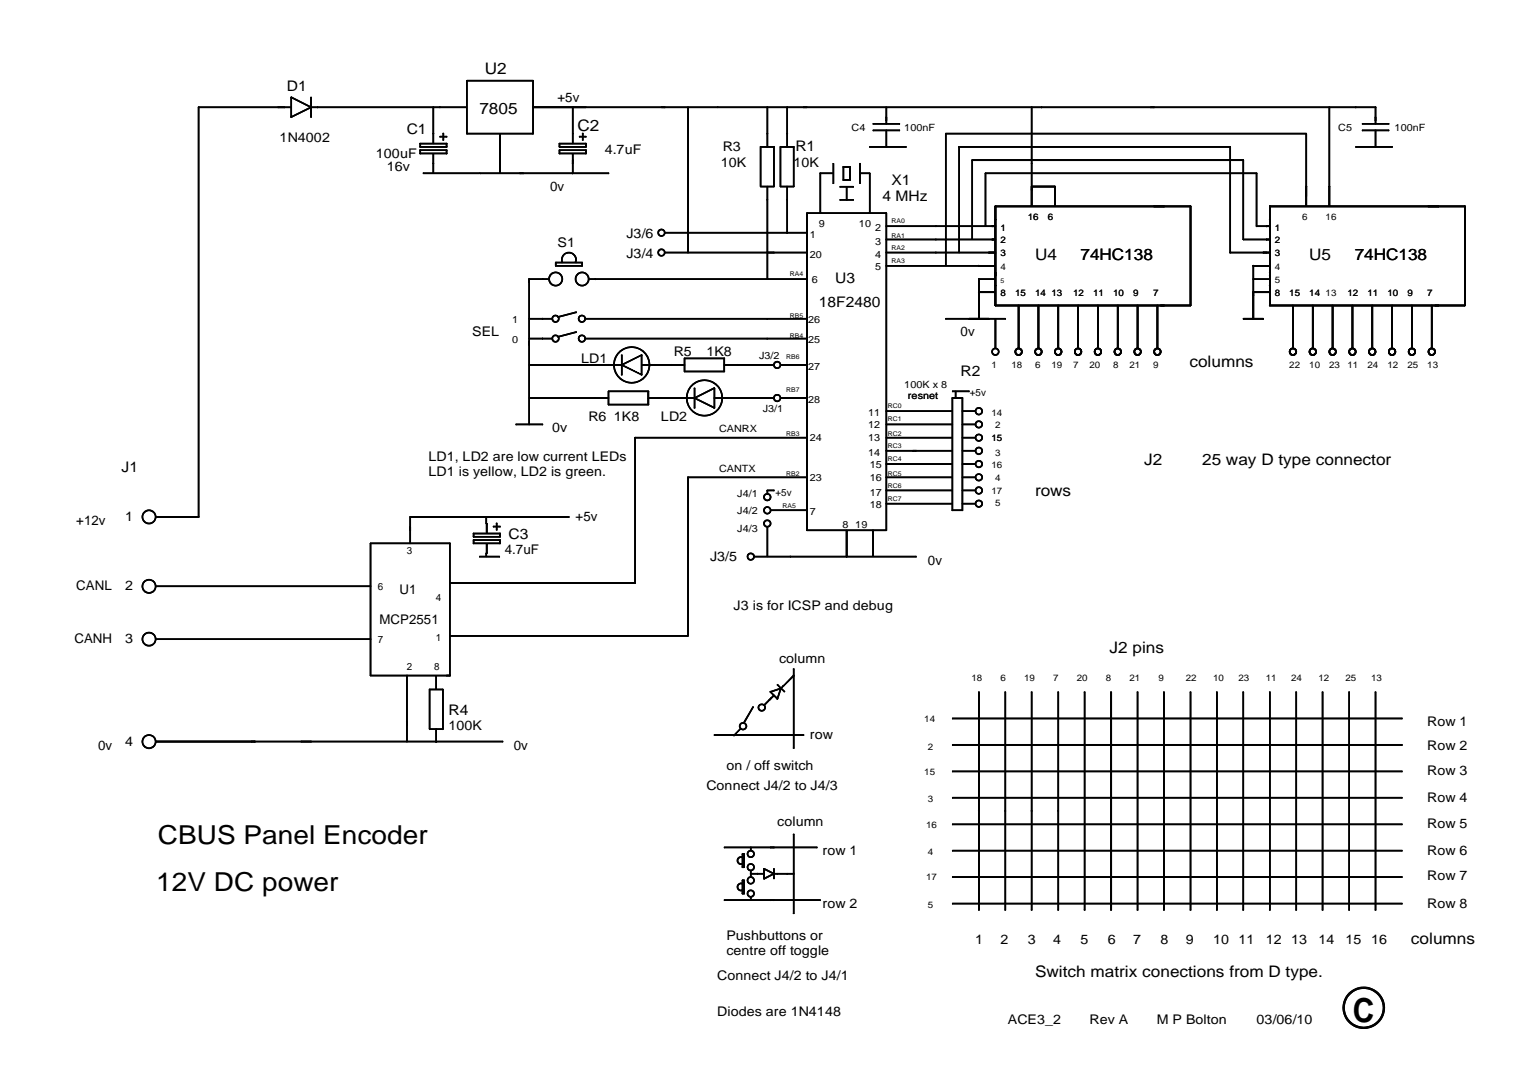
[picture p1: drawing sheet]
<svg xmlns="http://www.w3.org/2000/svg" width="297mm" height="210mm" viewBox="0 0 297 210" stroke-linecap="round" stroke-linejoin="round" font-family="sans-serif">
<defs><g id="words">
<text font-size="6.4" x="262.8" y="198.6">C</text>
<g font-size="5.1">
<text x="30.7" y="164">CBUS Panel Encoder</text>
<text x="30.3" y="173.2">12V DC power</text>
</g>
<g font-size="3.1">
<text x="94.2" y="14.5">U2</text>
<text x="93.1" y="22.2">7805</text>
<text x="112.2" y="25.4">C2</text>
<text x="201.1" y="50.4">U4</text>
<text x="209.9" y="50.4">74HC138</text>
<text x="254.4" y="50.4">U5</text>
<text x="263.2" y="50.4">74HC138</text>
<text x="231.1" y="71.3">columns</text>
<text x="222.2" y="90.3">J2</text>
<text x="233.5" y="90.3">25 way D type connector</text>
<text x="201.1" y="96.3">rows</text>
<text x="215.5" y="127">J2 pins</text>
<text x="274.1" y="183.4">columns</text>
<text x="201.1" y="189.8">Switch matrix conections from D type.</text>
</g>
<g font-size="2.8">
<text x="55.7" y="17.6">D1</text>
<text x="79" y="26.1">C1</text>
<text x="154.5" y="29.3">R1</text>
<text x="173.2" y="36">X1</text>
<text x="171.4" y="39.2">4 MHz</text>
<text x="159.1" y="59.6">18F2480</text>
<text x="162.3" y="55">U3</text>
<text x="186.6" y="73">R2</text>
<text x="23.6" y="91.7">J1</text>
<text x="98.8" y="104.8">C3</text>
<text x="87.1" y="139">R4</text>
</g>
<g font-size="2.6">
<text x="108.3" y="19.8">+5v</text>
<text x="54.3" y="27.5">1N4002</text>
<text x="117.5" y="30">4.7uF</text>
<text x="140.4" y="29.3">R3</text>
<text x="73" y="30.7">100uF</text>
<text x="75.1" y="33.2">16v</text>
<text x="140.1" y="32.5">10K</text>
<text x="154.2" y="32.5">10K</text>
<text x="106.9" y="37">0v</text>
<text x="108.3" y="48">S1</text>
<text x="121.7" y="46.2">J3/6</text>
<text x="121.7" y="50.1">J3/4</text>
<text x="91.7" y="65.3">SEL</text>
<text x="186.6" y="65.3">0v</text>
<text x="112.9" y="70.6">LD1</text>
<text x="130.9" y="69.1">R5</text>
<text x="137.2" y="69.1">1K8</text>
<text x="107.2" y="84">0v</text>
<text x="114.3" y="81.8">R6</text>
<text x="119.2" y="81.8">1K8</text>
<text x="128.4" y="81.8">LD2</text>
<text x="83.3" y="89.6">LD1, LD2 are low current LEDs</text>
<text x="83.3" y="92.4">LD1 is yellow, LD2 is green.</text>
<text x="14.8" y="102">+12v</text>
<text x="24.3" y="101.2">1</text>
<text x="111.8" y="101.2">+5v</text>
<text x="98.1" y="107.6">4.7uF</text>
<text x="137.9" y="109">J3/5</text>
<text x="180.3" y="109.7">0v</text>
<text x="14.8" y="114.7">CANL</text>
<text x="24.3" y="114.7">2</text>
<text x="77.6" y="115.4">U1</text>
<text x="142.5" y="118.5">J3 is for ICSP and debug</text>
<text x="14.5" y="124.9">CANH</text>
<text x="24.3" y="124.9">3</text>
<text x="73.7" y="121.4">MCP2551</text>
<text x="151.3" y="128.8">column</text>
<text x="87.1" y="141.8">100K</text>
<text x="157.3" y="143.6">row</text>
<text x="277.3" y="141.1">Row 1</text>
<text x="19" y="145.7">0v</text>
<text x="24.3" y="145">4</text>
<text x="99.8" y="145.7">0v</text>
<text x="141.1" y="149.6">on / off switch</text>
<text x="277.3" y="145.7">Row 2</text>
<text x="137.2" y="153.5">Connect J4/2 to J4/3</text>
<text x="277.3" y="155.9">Row 4</text>
<text x="277.3" y="150.6">Row 3</text>
<text x="151" y="160.5">column</text>
<text x="277.3" y="160.9">Row 5</text>
<text x="159.8" y="166.2">row 1</text>
<text x="277.3" y="166.2">Row 6</text>
<text x="277.3" y="171.1">Row 7</text>
<text x="159.8" y="176.4">row 2</text>
<text x="277.3" y="176.4">Row 8</text>
<text x="141.1" y="185.6">centre off toggle</text>
<text x="141.1" y="182.7">Pushbuttons or</text>
<text x="189.4" y="183.4">1</text>
<text x="194.4" y="183.4">2</text>
<text x="199.7" y="183.4">3</text>
<text x="204.6" y="183.4">4</text>
<text x="209.9" y="183.4">5</text>
<text x="215.2" y="183.4">6</text>
<text x="220.1" y="183.4">7</text>
<text x="225.4" y="183.4">8</text>
<text x="230.4" y="183.4">9</text>
<text x="235.7" y="183.4">10</text>
<text x="240.6" y="183.4">11</text>
<text x="245.9" y="183.4">12</text>
<text x="250.8" y="183.4">13</text>
<text x="256.1" y="183.4">14</text>
<text x="261.4" y="183.4">15</text>
<text x="266.3" y="183.4">16</text>
<text x="139.3" y="190.5">Connect J4/2 to J4/1</text>
<text x="139.3" y="197.6">Diodes are 1N4148</text>
<text x="195.8" y="199">ACE3_2</text>
<text x="211.7" y="199">Rev A</text>
<text x="224.7" y="199">M P Bolton</text>
<text x="244.1" y="199">03/06/10</text>
</g>
<g font-size="1.9">
<text x="165.5" y="25.4">C4</text>
<text x="175.7" y="25.4">100nF</text>
<text x="260" y="25.4">C5</text>
<text x="270.9" y="25.4">100nF</text>
<text x="157.3" y="46.2">1</text>
<text x="159.1" y="44.1">9</text>
<text x="166.9" y="44.1">10</text>
<text x="170" y="44.8">2</text>
<text x="170" y="47.6">3</text>
<text x="157.3" y="50.1">20</text>
<text x="170" y="52.6">5</text>
<text x="170" y="50.1">4</text>
<text x="157.7" y="55">6</text>
<text x="99.5" y="62.8">1</text>
<text x="157" y="62.8">26</text>
<text x="99.5" y="66.7">0</text>
<text x="147.5" y="69.8">J3/2</text>
<text x="157" y="66.7">25</text>
<text x="157" y="72">27</text>
<text x="175.7" y="75.5">100K x 8</text>
<text x="176.4" y="77.6">resnet</text>
<text x="188.4" y="76.9">+5v</text>
<text x="139.7" y="84">CANRX</text>
<text x="148.2" y="80.1">J3/1</text>
<text x="157" y="78.3">28</text>
<text x="168.6" y="80.8">11</text>
<text x="168.6" y="83.3">12</text>
<text x="157.3" y="85.7">24</text>
<text x="168.6" y="85.7">13</text>
<text x="168.6" y="88.5">14</text>
<text x="139.7" y="91.7">CANTX</text>
<text x="157.3" y="93.5">23</text>
<text x="169" y="93.5">16</text>
<text x="169" y="91">15</text>
<text x="143.2" y="96.7">J4/1</text>
<text x="143.2" y="99.8">J4/2</text>
<text x="150.6" y="96.3">+5v</text>
<text x="157.3" y="100.2">7</text>
<text x="169" y="96.3">17</text>
<text x="169" y="98.8">18</text>
<text x="79" y="107.6">3</text>
<text x="143.2" y="103.4">J4/3</text>
<text x="163.7" y="102.7">8</text>
<text x="166.2" y="102.7">19</text>
<text x="73.4" y="114.7">6</text>
<text x="84.7" y="116.8">4</text>
<text x="73.4" y="124.9">7</text>
<text x="84.7" y="124.5">1</text>
<text x="79" y="130.2">2</text>
<text x="84.3" y="130.2">8</text>
</g>
<g font-size="1.8">
<text x="194.4" y="44.8">1</text>
<text x="194.4" y="47.3">2</text>
<text x="199.7" y="42.7">16</text>
<text x="203.6" y="42.7">6</text>
<text x="247.6" y="44.8">1</text>
<text x="247.6" y="47.3">2</text>
<text x="252.9" y="42.7">6</text>
<text x="257.5" y="42.7">16</text>
<text x="194.4" y="52.6">4</text>
<text x="194.4" y="49.7">3</text>
<text x="247.6" y="52.6">4</text>
<text x="247.6" y="49.7">3</text>
<text x="194.4" y="57.5">8</text>
<text x="197.2" y="57.5">15</text>
<text x="201.1" y="57.5">14</text>
<text x="204.3" y="57.5">13</text>
<text x="208.5" y="57.5">12</text>
<text x="212.4" y="57.5">11</text>
<text x="216.3" y="57.5">10</text>
<text x="220.1" y="57.5">9</text>
<text x="224" y="57.5">7</text>
<text x="247.6" y="57.5">8</text>
<text x="247.6" y="55">5</text>
<text x="250.5" y="57.5">15</text>
<text x="254.4" y="57.5">14</text>
<text x="257.5" y="57.5">13</text>
<text x="261.8" y="57.5">12</text>
<text x="265.6" y="57.5">11</text>
<text x="269.5" y="57.5">10</text>
<text x="273.4" y="57.5">9</text>
<text x="277.3" y="57.5">7</text>
<text x="192.6" y="71.6">1</text>
<text x="196.5" y="71.6">18</text>
<text x="201.1" y="71.6">6</text>
<text x="204.3" y="71.6">19</text>
<text x="208.5" y="71.6">7</text>
<text x="211.7" y="71.6">20</text>
<text x="216.3" y="71.6">8</text>
<text x="219.4" y="71.6">21</text>
<text x="224" y="71.6">9</text>
<text x="250.5" y="71.6">22</text>
<text x="254.4" y="71.6">10</text>
<text x="258.2" y="71.6">23</text>
<text x="261.8" y="71.6">11</text>
<text x="265.6" y="71.6">24</text>
<text x="269.5" y="71.6">12</text>
<text x="273.4" y="71.6">25</text>
<text x="277.3" y="71.6">13</text>
<text x="192.6" y="80.8">14</text>
<text x="193.3" y="83.3">2</text>
<text x="192.6" y="85.7">15</text>
<text x="193.3" y="88.5">3</text>
<text x="192.6" y="91">16</text>
<text x="192.6" y="96">17</text>
<text x="193.3" y="93.5">4</text>
<text x="193.3" y="98.4">5</text>
<text x="188.7" y="132.3">18</text>
<text x="194.4" y="132.3">6</text>
<text x="199" y="132.3">19</text>
<text x="204.6" y="132.3">7</text>
<text x="209.2" y="132.3">20</text>
<text x="214.8" y="132.3">8</text>
<text x="219.4" y="132.3">21</text>
<text x="225.1" y="132.3">9</text>
<text x="230.4" y="132.3">22</text>
<text x="235.7" y="132.3">10</text>
<text x="240.6" y="132.3">23</text>
<text x="245.9" y="132.3">11</text>
<text x="250.8" y="132.3">24</text>
<text x="256.1" y="132.3">12</text>
<text x="261.4" y="132.3">25</text>
<text x="266.3" y="132.3">13</text>
<text x="179.6" y="140.4">14</text>
<text x="180.3" y="145.7">2</text>
<text x="179.6" y="150.6">15</text>
<text x="180.3" y="155.9">3</text>
<text x="179.9" y="160.9">16</text>
<text x="180.3" y="166.2">4</text>
<text x="179.9" y="171.1">17</text>
<text x="180.3" y="176.4">5</text>
</g>
<g font-size="1.3">
<text x="173.2" y="43.4">RA0</text>
<text x="173.2" y="46.2">RA1</text>
<text x="153.5" y="53.6">RA4</text>
<text x="173.2" y="51.2">RA3</text>
<text x="173.2" y="48.7">RA2</text>
<text x="194.4" y="55">5</text>
<text x="153.5" y="61.7">RB5</text>
<text x="153.5" y="65.6">RB4</text>
<text x="152.8" y="69.8">RB6</text>
<text x="152.8" y="76.2">RB7</text>
<text x="172.5" y="79.4">RC0</text>
<text x="172.5" y="81.8">RC1</text>
<text x="152.8" y="84.7">RB3</text>
<text x="172.5" y="84.7">RC2</text>
<text x="172.5" y="87.1">RC3</text>
<text x="172.5" y="89.6">RC4</text>
<text x="152.8" y="92.4">RB2</text>
<text x="172.5" y="92.4">RC5</text>
<text x="172.5" y="94.9">RC6</text>
<text x="152" y="98.8">RA5</text>
<text x="172.5" y="97.4">RC7</text>
</g>
</g></defs>
<path d="M123.4 85h33.4v.1h-33.4z" fill-rule="evenodd" fill="#241214" stroke="#000" stroke-width=".19"/>
<path d="M123.4 85.2v-.2h33.4v.2M123.4 85.1h33.4" fill="none" stroke="#000" stroke-width=".19"/>
<path d="M133.6 92.7h23.2v.1h-23.2z" fill-rule="evenodd" fill="#241214" stroke="#000" stroke-width=".19"/>
<path d="M133.6 92.7h23.2v.2l-23.2-.1z" fill="none" stroke="#000" stroke-width=".19"/>
<path d="M148.5 96.6a.59 .59 0 0 0 1.1 0 .59 .59 0 0 0-1.1 0zM148.3 96.6a.75 .75 0 0 0 1.5 0 .75 .75 0 0 0-1.5 0z" fill-rule="evenodd" fill="#241214" stroke="#000" stroke-width=".19"/>
<g fill="none" stroke="#000" stroke-width=".19">
<circle cx="149.1" cy="96.6" r=".71"/>
<circle cx="149.1" cy="96.6" r=".57"/>
</g>
<path d="M148.5 99.2a.59 .59 0 0 0 1.1 0 .59 .59 0 0 0-1.1 0zM148.3 99.2a.75 .75 0 0 0 1.5 0 .75 .75 0 0 0-1.5 0z" fill-rule="evenodd" fill="#241214" stroke="#000" stroke-width=".19"/>
<g fill="none" stroke="#000" stroke-width=".19">
<circle cx="149" cy="99.2" r=".72"/>
<circle cx="149.1" cy="99.2" r=".59"/>
</g>
<path d="M148.5 101.7a.58 .58 0 0 0 1.1 0 .58 .58 0 0 0-1.1 0zM148.3 101.7a.75 .75 0 0 0 1.5 0 .75 .75 0 0 0-1.5 0z" fill-rule="evenodd" fill="#241214" stroke="#000" stroke-width=".19"/>
<g fill="none" stroke="#000" stroke-width=".19">
<circle cx="149.1" cy="101.7" r=".71"/>
<circle cx="149.1" cy="101.7" r=".57"/>
</g>
<path d="M146.5 108.1h7v.1h-7z" fill-rule="evenodd" fill="#241214" stroke="#000" stroke-width=".19"/>
<path d="M146.4 108.1h7.1M146.5 108.1v.1M153.5 108.1v.1h-7.1" fill="none" stroke="#000" stroke-width=".19"/>
<path d="M139.4 20.8h17.4v.1h-17.4z" fill-rule="evenodd" fill="#241214" stroke="#000" stroke-width=".19"/>
<path d="M139.4 20.8h17.4M139.4 20.7v.2M156.8 20.7v.2h-17.4" fill="none" stroke="#000" stroke-width=".19"/>
<path d="M143.8 141.6h.1l-1.3 1.4z" fill="#241214" stroke="#000" stroke-width=".19"/>
<path d="M143.8 141.6l.2 .1M143.9 141.5l-1.4 1.4 .1 .1M144 141.6l-1.4 1.4" fill="none" stroke="#000" stroke-width=".19"/>
<path d="M143.8 141.1a.59 .59 0 0 0 1.1 0 .59 .59 0 0 0-1.1 0zM143.6 141.1a.7 .7 0 0 0 1.4 0 .7 .7 0 0 0-1.4 0z" fill-rule="evenodd" fill="#241214" stroke="#000" stroke-width=".19"/>
<g fill="none" stroke="#000" stroke-width=".19">
<circle cx="144.4" cy="141.1" r=".72"/>
<circle cx="144.4" cy="141.1" r=".59"/>
</g>
<path d="M146.3 137.4v.1l-1.8 3.1-.1-.1z" fill-rule="evenodd" fill="#241214" stroke="#000" stroke-width=".19"/>
<path d="M146.3 137.4l.1 .1M146.3 137.3l-1.9 3.2 .2 .2M146.4 137.4l-1.9 3.2" fill="none" stroke="#000" stroke-width=".19"/>
<path d="M147.4 137.5a.6 .6 0 0 0 1.2 0 .6 .6 0 0 0-1.2 0zM147.3 137.5a.71 .71 0 0 0 1.4 0 .71 .71 0 0 0-1.4 0z" fill-rule="evenodd" fill="#241214" stroke="#000" stroke-width=".19"/>
<g fill="none" stroke="#000" stroke-width=".19">
<circle cx="148" cy="137.5" r=".71"/>
<circle cx="148" cy="137.5" r=".58"/>
</g>
<path d="M149.8 135.6l.1 .1-1.4 1.4-.1-.1z" fill-rule="evenodd" fill="#241214" stroke="#000" stroke-width=".19"/>
<path d="M149.8 135.6l.1 .2M149.8 135.6l-1.4 1.4 .1 .2M149.9 135.7l-1.4 1.4" fill="none" stroke="#000" stroke-width=".19"/>
<path d="M138.8 142.8h17.3v.1h-17.3z" fill-rule="evenodd" fill="#241214" stroke="#000" stroke-width=".19"/>
<path d="M138.8 143v-.2h17.4l-.1 .2M138.8 142.9h17.4" fill="none" stroke="#000" stroke-width=".19"/>
<path d="M140.7 164.6h9.7v.2h-9.7z" fill-rule="evenodd" fill="#241214" stroke="#000" stroke-width=".19"/>
<path d="M140.7 164.8h9.7M150.4 164.6v.2M150.4 164.6h-9.7v.2" fill="none" stroke="#000" stroke-width=".19"/>
<path d="M140.7 174.9h9.7v.1h-9.7z" fill-rule="evenodd" fill="#241214" stroke="#000" stroke-width=".19"/>
<path d="M140.7 175h9.7M150.4 174.9v.1M150.4 174.9h-9.7v.1" fill="none" stroke="#000" stroke-width=".19"/>
<path d="M147.1 169.8h1.3v.1h-1.3z" fill-rule="evenodd" fill="#241214" stroke="#000" stroke-width=".19"/>
<path d="M147.1 169.9h1.4M148.4 169.8v.1M148.5 169.8h-1.4v.1" fill="none" stroke="#000" stroke-width=".19"/>
<path d="M148.3 168.9h.2v1.9h-.2z" fill-rule="evenodd" fill="#241214" stroke="#000" stroke-width=".19"/>
<path d="M148.3 168.8v2h.2M148.3 168.9h.2M148.5 168.8v2" fill="none" stroke="#000" stroke-width=".19"/>
<path d="M148.5 168.8l1.9 1-.1 .1-1.9-1z" fill-rule="evenodd" fill="#241214" stroke="#000" stroke-width=".19"/>
<path d="M148.3 169l.2-.2 1.9 1M148.4 168.9l2 1M150.4 169.8l-.1 .1" fill="none" stroke="#000" stroke-width=".19"/>
<path d="M148.4 170.7l1.9-.9 .1 .1-1.9 1z" fill-rule="evenodd" fill="#241214" stroke="#000" stroke-width=".19"/>
<path d="M148.3 170.7l.2 .2M150.3 169.7l.1 .2-2 1M150.3 169.8l-2 1" fill="none" stroke="#000" stroke-width=".19"/>
<path d="M150.3 168.9h.1v1.9h-.1z" fill-rule="evenodd" fill="#241214" stroke="#000" stroke-width=".19"/>
<path d="M150.3 168.8v2h.1M150.3 168.9h.1M150.4 168.8v2" fill="none" stroke="#000" stroke-width=".19"/>
<path d="M150.4 169.8h.6v.1h-.6z" fill-rule="evenodd" fill="#241214" stroke="#000" stroke-width=".19"/>
<path d="M150.4 169.9h.6M151 169.8v.1M151 169.8h-.6v.1" fill="none" stroke="#000" stroke-width=".19"/>
<path d="M129.2 45.2h23.7v.1h-23.7z" fill-rule="evenodd" fill="#241214" stroke="#000" stroke-width=".19"/>
<path d="M129.2 45.3h23.7M152.9 45.2v.1M152.9 45.2h-23.7v.1" fill="none" stroke="#000" stroke-width=".19"/>
<path d="M129.2 49h21.2v.1h-21.2z" fill-rule="evenodd" fill="#241214" stroke="#000" stroke-width=".19"/>
<path d="M129.2 49.1h21.2M150.4 49v.2M150.4 49h-21.2v.2" fill="none" stroke="#000" stroke-width=".19"/>
<path d="M105.4 61.9h1.9v.1h-1.9z" fill-rule="evenodd" fill="#241214" stroke="#000" stroke-width=".19"/>
<path d="M105.4 62h1.9M107.3 61.9v.2M107.3 61.9h-1.9v.2" fill="none" stroke="#000" stroke-width=".19"/>
<path d="M107.3 61.9a.6 .6 0 0 0 1.2 0 .6 .6 0 0 0-1.2 0zM107.2 62a.71 .71 0 0 0 1.4 0 .71 .71 0 0 0-1.4 0z" fill-rule="evenodd" fill="#241214" stroke="#000" stroke-width=".19"/>
<g fill="none" stroke="#000" stroke-width=".19">
<circle cx="107.9" cy="61.9" r=".7"/>
<circle cx="107.9" cy="61.9" r=".57"/>
</g>
<path d="M108.4 61.6l3.5-1 .1 .1-3.6 1z" fill-rule="evenodd" fill="#241214" stroke="#000" stroke-width=".19"/>
<path d="M111.9 60.6l.1 .2M112 60.6l-3.6 1 .1 .1M112 60.7l-3.6 1" fill="none" stroke="#000" stroke-width=".19"/>
<path d="M112.5 61.9a.6 .6 0 0 0 1.2 0 .6 .6 0 0 0-1.2 0zM112.3 62a.75 .75 0 0 0 1.5 0 .75 .75 0 0 0-1.5 0z" fill-rule="evenodd" fill="#241214" stroke="#000" stroke-width=".19"/>
<g fill="none" stroke="#000" stroke-width=".19">
<circle cx="113" cy="61.9" r=".7"/>
<circle cx="113" cy="61.9" r=".57"/>
</g>
<path d="M113.7 61.9h35.3v.1h-35.3z" fill-rule="evenodd" fill="#241214" stroke="#000" stroke-width=".19"/>
<path d="M113.7 62h35.4M149 61.9v.2M149.1 61.9h-35.4v.2" fill="none" stroke="#000" stroke-width=".19"/>
<path d="M105.4 65.7h1.9v.2h-1.9z" fill-rule="evenodd" fill="#241214" stroke="#000" stroke-width=".19"/>
<path d="M105.4 65.9h1.9M107.3 65.7v.2M107.3 65.7h-1.9v.2" fill="none" stroke="#000" stroke-width=".19"/>
<path d="M107.3 65.8a.6 .6 0 0 0 1.2 0 .6 .6 0 0 0-1.2 0zM107.2 65.8a.71 .71 0 0 0 1.4 0 .71 .71 0 0 0-1.4 0z" fill-rule="evenodd" fill="#241214" stroke="#000" stroke-width=".19"/>
<g fill="none" stroke="#000" stroke-width=".19">
<circle cx="107.9" cy="65.8" r=".7"/>
<circle cx="107.9" cy="65.8" r=".57"/>
</g>
<path d="M108.4 65.4l3.5-.9 .1 .1-3.6 .9z" fill-rule="evenodd" fill="#241214" stroke="#000" stroke-width=".19"/>
<path d="M111.9 64.5l.1 .1M112 64.4l-3.6 1 .1 .2M112 64.6l-3.6 .9" fill="none" stroke="#000" stroke-width=".19"/>
<path d="M112.5 65.8a.6 .6 0 0 0 1.2 0 .6 .6 0 0 0-1.2 0zM112.3 65.8a.75 .75 0 0 0 1.5 0 .75 .75 0 0 0-1.5 0z" fill-rule="evenodd" fill="#241214" stroke="#000" stroke-width=".19"/>
<g fill="none" stroke="#000" stroke-width=".19">
<circle cx="113" cy="65.8" r=".7"/>
<circle cx="113" cy="65.8" r=".57"/>
</g>
<path d="M113.7 65.7h35.3v.2h-35.3z" fill-rule="evenodd" fill="#241214" stroke="#000" stroke-width=".19"/>
<path d="M113.7 65.9h35.4M149 65.7v.2M149.1 65.7h-35.4v.2" fill="none" stroke="#000" stroke-width=".19"/>
<path d="M143.3 70.9h7.1v.1h-7.1z" fill-rule="evenodd" fill="#241214" stroke="#000" stroke-width=".19"/>
<path d="M143.3 70.9h7.1M143.3 70.8v.2h7.1v-.2" fill="none" stroke="#000" stroke-width=".19"/>
<path d="M140.7 77.3h9.7v.1h-9.7z" fill-rule="evenodd" fill="#241214" stroke="#000" stroke-width=".19"/>
<path d="M140.7 77.3h9.7M140.7 77.3v.1M150.4 77.3v.1h-9.7" fill="none" stroke="#000" stroke-width=".19"/>
<path d="M115.7 54.2h41.1v.1h-41.1z" fill-rule="evenodd" fill="#241214" stroke="#000" stroke-width=".19"/>
<path d="M115.7 54.4v-.2h41.1v.2M115.7 54.3h41.1" fill="none" stroke="#000" stroke-width=".19"/>
<path d="M150.3 28.5h.1v7.7h-.1z" fill-rule="evenodd" fill="#241214" stroke="#000" stroke-width=".19"/>
<path d="M150.2 28.5h.2v7.8M150.2 36.2h.2M150.3 28.5v7.8" fill="none" stroke="#000" stroke-width=".19"/>
<path d="M147.7 28.5h.1v7.7h-.1z" fill-rule="evenodd" fill="#241214" stroke="#000" stroke-width=".19"/>
<path d="M147.8 28.5v7.7M147.9 28.5h-.2v7.7h.2" fill="none" stroke="#000" stroke-width=".19"/>
<path d="M149 26h.1v2.5h-.1z" fill-rule="evenodd" fill="#241214" stroke="#000" stroke-width=".19"/>
<path d="M149 26h.1v2.6M149 28.5h.1M149 26v2.6" fill="none" stroke="#000" stroke-width=".19"/>
<path d="M147.8 28.5h2.6v.1h-2.6z" fill-rule="evenodd" fill="#241214" stroke="#000" stroke-width=".19"/>
<path d="M147.7 28.5h2.7M147.8 28.4v.2M150.4 28.4v.2h-2.7" fill="none" stroke="#000" stroke-width=".19"/>
<path d="M147.8 36.2h2.6v.1h-2.6z" fill-rule="evenodd" fill="#241214" stroke="#000" stroke-width=".19"/>
<path d="M147.7 36.2h2.7M147.8 36.2v.1M150.4 36.2v.1h-2.7" fill="none" stroke="#000" stroke-width=".19"/>
<path d="M149 36.2h.1v2.6h-.1z" fill-rule="evenodd" fill="#241214" stroke="#000" stroke-width=".19"/>
<path d="M149 36.2h.1v2.7M149 38.8h.1M149 36.2v2.7" fill="none" stroke="#000" stroke-width=".19"/>
<path d="M123.3 85h.1v28.3h-.1z" fill-rule="evenodd" fill="#241214" stroke="#000" stroke-width=".19"/>
<path d="M123.3 85v28.3h.2l-.1-28.3M123.3 85h.2" fill="none" stroke="#000" stroke-width=".19"/>
<path d="M133.6 92.8h.1v30.8h-.1z" fill-rule="evenodd" fill="#241214" stroke="#000" stroke-width=".19"/>
<path d="M133.6 92.7v30.9h.2M133.6 92.8h.2M133.7 92.7v30.9" fill="none" stroke="#000" stroke-width=".19"/>
<path d="M79.6 102.4h.2v3.2h-.2z" fill-rule="evenodd" fill="#241214" stroke="#000" stroke-width=".19"/>
<path d="M79.6 105.6h.2M79.6 105.7v-3.3h.2v3.3" fill="none" stroke="#000" stroke-width=".19"/>
<path d="M96.4 101.7h.2v1.3h-.2z" fill-rule="evenodd" fill="#241214" stroke="#000" stroke-width=".19"/>
<path d="M96.4 101.7h.2v1.3M96.4 103h.2M96.4 101.7v1.3" fill="none" stroke="#000" stroke-width=".19"/>
<path d="M94.5 101.8h.2v1.9h-.2z" fill-rule="evenodd" fill="#241214" stroke="#000" stroke-width=".19"/>
<path d="M94.7 101.7v2M94.7 101.8l-.2-.1v2h.2" fill="none" stroke="#000" stroke-width=".19"/>
<path d="M92 104.9h5.2v.1h-5.2z" fill-rule="evenodd" fill="#241214" stroke="#000" stroke-width=".19"/>
<path d="M97.2 104.9v.2M97.2 104.9h-5.2v.2l5.2-.1" fill="none" stroke="#000" stroke-width=".19"/>
<path d="M92 105.5h5.2v.2h-5.2z" fill-rule="evenodd" fill="#241214" stroke="#000" stroke-width=".19"/>
<path d="M97.2 105.5v.2M97.2 105.5h-5.2v.2h5.2" fill="none" stroke="#000" stroke-width=".19"/>
<path d="M91.9 104.9h.2v.7h-.2z" fill-rule="evenodd" fill="#241214" stroke="#000" stroke-width=".19"/>
<path d="M91.9 104.9h.2v.8M91.9 105.6h.2M91.9 104.9v.8" fill="none" stroke="#000" stroke-width=".19"/>
<path d="M97.1 104.9h.1v.7h-.1z" fill-rule="evenodd" fill="#241214" stroke="#000" stroke-width=".19"/>
<path d="M97 104.9h.2v.8M97 105.6h.2M97.1 104.9v.8" fill="none" stroke="#000" stroke-width=".19"/>
<path d="M94.5 105.6h.2v1.9h-.2z" fill-rule="evenodd" fill="#241214" stroke="#000" stroke-width=".19"/>
<path d="M94.4 107.5h.3M94.5 107.6l-.1-2h.3v2" fill="none" stroke="#000" stroke-width=".19"/>
<path d="M92 104.3h5.2v.1h-5.2z" fill-rule="evenodd" fill="#241214" stroke="#000" stroke-width=".19"/>
<path d="M92 104.4h5.2M97.2 104.3v.1M97.2 104.3h-5.2v.1" fill="none" stroke="#000" stroke-width=".19"/>
<path d="M97.1 103.7h.1v.6h-.1z" fill-rule="evenodd" fill="#241214" stroke="#000" stroke-width=".19"/>
<path d="M97.1 103.6v.7h.1M97.1 103.7h.1M97.2 103.6v.7" fill="none" stroke="#000" stroke-width=".19"/>
<path d="M92 103.6h5.2v.2h-5.2z" fill-rule="evenodd" fill="#241214" stroke="#000" stroke-width=".19"/>
<path d="M91.9 103.6h5.3M92 103.6v.2M97.2 103.6v.2h-5.3" fill="none" stroke="#000" stroke-width=".19"/>
<path d="M91.9 103.7h.2v.6h-.2z" fill-rule="evenodd" fill="#241214" stroke="#000" stroke-width=".19"/>
<path d="M91.9 103.7h.2v.7M91.9 104.3h.2M91.9 103.7v.7" fill="none" stroke="#000" stroke-width=".19"/>
<path d="M95.8 102.3h1.4v.1h-1.4z" fill-rule="evenodd" fill="#241214" stroke="#000" stroke-width=".19"/>
<path d="M95.8 102.4h1.4M97.2 102.3v.1M97.2 102.3h-1.4v.1" fill="none" stroke="#000" stroke-width=".19"/>
<path d="M79.6 100.5h.2v2.5h-.2z" fill-rule="evenodd" fill="#241214" stroke="#000" stroke-width=".19"/>
<path d="M79.8 100.4v2.6M79.8 100.5l-.2-.1v2.6h.2" fill="none" stroke="#000" stroke-width=".19"/>
<path d="M72 131.2h15.4v.2h-15.4z" fill-rule="evenodd" fill="#241214" stroke="#000" stroke-width=".19"/>
<path d="M72 131.4h15.5M87.4 131.2v.2M87.5 131.2h-15.5v.2" fill="none" stroke="#000" stroke-width=".19"/>
<path d="M72 105.5h15.4v.2h-15.4z" fill-rule="evenodd" fill="#241214" stroke="#000" stroke-width=".19"/>
<path d="M72 105.5h15.4M72 105.5v.2M87.4 105.5v.2h-15.4" fill="none" stroke="#000" stroke-width=".19"/>
<path d="M58.5 144.1h39.2v.1h-39.2z" fill-rule="evenodd" fill="#241214" stroke="#000" stroke-width=".19"/>
<path d="M58.5 144.2h39.2M97.7 144.1v.1M97.7 144.1h-39.2v.1" fill="none" stroke="#000" stroke-width=".19"/>
<path d="M30.2 113.9h41.8v.1h-41.8z" fill-rule="evenodd" fill="#241214" stroke="#000" stroke-width=".19"/>
<path d="M30.2 114v-.1h41.8v.1M30.2 114h41.8" fill="none" stroke="#000" stroke-width=".19"/>
<path d="M30.2 124.2h41.8v.1h-41.8z" fill-rule="evenodd" fill="#241214" stroke="#000" stroke-width=".19"/>
<path d="M30.2 124.3v-.1h41.8v.1M30.2 124.3h41.8" fill="none" stroke="#000" stroke-width=".19"/>
<path d="M30.2 144.1h19.3v.1h-19.3z" fill-rule="evenodd" fill="#241214" stroke="#000" stroke-width=".19"/>
<path d="M30.2 144.2h19.4M49.5 144.1v.1M49.6 144.1h-19.4v.1" fill="none" stroke="#000" stroke-width=".19"/>
<path d="M30.2 144.1h19.3v.1h-19.3z" fill-rule="evenodd" fill="#241214" stroke="#000" stroke-width=".19"/>
<path d="M30.2 144.2h19.4M49.5 144.1v.1M49.6 144.1h-19.4v.1" fill="none" stroke="#000" stroke-width=".19"/>
<path d="M27.7 144.1a1.25 1.25 0 0 0 2.5 0 1.25 1.25 0 0 0-2.5 0zM27.6 144.1a1.36 1.36 0 0 0 2.7 0 1.36 1.36 0 0 0-2.7 0z" fill-rule="evenodd" fill="#241214" stroke="#000" stroke-width=".19"/>
<g fill="none" stroke="#000" stroke-width=".19">
<circle cx="28.9" cy="144.1" r="1.23"/>
<circle cx="29" cy="144.1" r="1.35"/>
</g>
<path d="M27.7 124.2a1.25 1.25 0 0 0 2.5 0 1.25 1.25 0 0 0-2.5 0zM27.6 124.2a1.35 1.35 0 0 0 2.7 0 1.35 1.35 0 0 0-2.7 0z" fill-rule="evenodd" fill="#241214" stroke="#000" stroke-width=".19"/>
<g fill="none" stroke="#000" stroke-width=".19">
<circle cx="29" cy="124.2" r="1.22"/>
<circle cx="29" cy="124.2" r="1.34"/>
</g>
<path d="M27.7 113.9a1.25 1.25 0 0 0 2.5 0 1.25 1.25 0 0 0-2.5 0zM27.6 114a1.36 1.36 0 0 0 2.7 0 1.36 1.36 0 0 0-2.7 0z" fill-rule="evenodd" fill="#241214" stroke="#000" stroke-width=".19"/>
<g fill="none" stroke="#000" stroke-width=".19">
<circle cx="28.9" cy="114" r="1.23"/>
<circle cx="29" cy="114" r="1.35"/>
</g>
<path d="M71.9 105.6h.1v25.7h-.1z" fill-rule="evenodd" fill="#241214" stroke="#000" stroke-width=".19"/>
<path d="M71.9 105.6h.1v25.7M71.9 105.6v25.7M71.9 131.3h.1" fill="none" stroke="#000" stroke-width=".19"/>
<path d="M48.8 144.1h11.6v.1h-11.6z" fill-rule="evenodd" fill="#241214" stroke="#000" stroke-width=".19"/>
<path d="M48.8 144.2v-.1h11.7l-.1 .1M48.8 144.2h11.7" fill="none" stroke="#000" stroke-width=".19"/>
<path d="M144.2 165.9h.4v.1h-.4z" fill-rule="evenodd" fill="#241214" stroke="#000" stroke-width=".19"/>
<path d="M144.2 165.9h.4v.2l-.4-.1z" fill="none" stroke="#000" stroke-width=".19"/>
<path d="M144.2 168.5h.4v.1h-.4z" fill-rule="evenodd" fill="#241214" stroke="#000" stroke-width=".19"/>
<path d="M144.2 168.5h.4M144.2 168.4v.2M144.6 168.4v.2h-.4" fill="none" stroke="#000" stroke-width=".19"/>
<path d="M143.4 166.7l.6-.2h.3l-.1 .2a.64 .64 0 0 0-.9 .6 .64 .64 0 0 0 .9 .6l.1 .1a.78 .78 0 0 1-1-.3 .78 .78 0 0 1 .1-1z" fill-rule="evenodd" fill="#241214" stroke="#000" stroke-width=".19"/>
<path d="M144.2 166.7v-.2a.75 .75 0 0 0-1 .7 .75 .75 0 0 0 1 .7M144.2 166.7a.64 .64 0 0 0-.9 .6 .64 .64 0 0 0 .9 .6l.1 .1" fill="none" stroke="#000" stroke-width=".19"/>
<path d="M144.2 166h.1v2.5h-.1z" fill-rule="evenodd" fill="#241214" stroke="#000" stroke-width=".19"/>
<path d="M144.2 165.9v2.6h.2M144.2 166h.2M144.3 165.9v2.6" fill="none" stroke="#000" stroke-width=".19"/>
<path d="M144.5 166h.1v2.5h-.1z" fill-rule="evenodd" fill="#241214" stroke="#000" stroke-width=".19"/>
<path d="M144.4 166h.2v2.6M144.4 168.5h.2M144.5 166v2.6" fill="none" stroke="#000" stroke-width=".19"/>
<path d="M145.3 166a.58 .58 0 0 0 1.1 0 .58 .58 0 0 0-1.1 0zM145.2 166a.71 .71 0 0 0 1.4 0 .71 .71 0 0 0-1.4 0z" fill-rule="evenodd" fill="#241214" stroke="#000" stroke-width=".19"/>
<g fill="none" stroke="#000" stroke-width=".19">
<circle cx="145.9" cy="166" r=".7"/>
<circle cx="145.9" cy="166" r=".57"/>
</g>
<path d="M145.2 168.5a.6 .6 0 0 0 1.2 0 .6 .6 0 0 0-1.2 0zM145.2 168.6a.71 .71 0 0 0 1.4 0 .71 .71 0 0 0-1.4 0z" fill-rule="evenodd" fill="#241214" stroke="#000" stroke-width=".19"/>
<g fill="none" stroke="#000" stroke-width=".19">
<circle cx="145.9" cy="168.5" r=".7"/>
<circle cx="145.9" cy="168.5" r=".57"/>
</g>
<path d="M145.8 164.7h.1v.6h-.1z" fill-rule="evenodd" fill="#241214" stroke="#000" stroke-width=".19"/>
<path d="M145.8 164.6v.7h.2M145.8 164.7h.2M145.9 164.6v.7" fill="none" stroke="#000" stroke-width=".19"/>
<path d="M145.8 169.2h.1v.6h-.1z" fill-rule="evenodd" fill="#241214" stroke="#000" stroke-width=".19"/>
<path d="M145.8 169.2h.1v.7M145.8 169.8h.1M145.8 169.2v.7" fill="none" stroke="#000" stroke-width=".19"/>
<path d="M144.2 171h.4v.2h-.4z" fill-rule="evenodd" fill="#241214" stroke="#000" stroke-width=".19"/>
<path d="M144.2 171.2v-.2h.4v.2M144.2 171.2h.4" fill="none" stroke="#000" stroke-width=".19"/>
<path d="M144.2 173.6h.4v.1h-.4z" fill-rule="evenodd" fill="#241214" stroke="#000" stroke-width=".19"/>
<path d="M144.2 173.6h.4M144.2 173.6v.1M144.6 173.6v.1h-.4" fill="none" stroke="#000" stroke-width=".19"/>
<path d="M143.4 171.9l.6-.3 .3 .1-.1 .1a.63 .63 0 0 0-.9 .6 .63 .63 0 0 0 .9 .6l.1 .1a.76 .76 0 0 1-1-.3 .76 .76 0 0 1 .1-.9z" fill-rule="evenodd" fill="#241214" stroke="#000" stroke-width=".19"/>
<path d="M144.2 171.8a.64 .64 0 0 0-.9 .6 .64 .64 0 0 0 .9 .6l.1 .1M144.2 171.7a.75 .75 0 0 0-1 .7 .75 .75 0 0 0 1 .7M144.3 171.7l-.1 .2" fill="none" stroke="#000" stroke-width=".19"/>
<path d="M144.2 171.1h.1v2.6h-.1z" fill-rule="evenodd" fill="#241214" stroke="#000" stroke-width=".19"/>
<path d="M144.2 171.1v2.6h.2M144.2 171.1h.2M144.3 171.1v2.6" fill="none" stroke="#000" stroke-width=".19"/>
<path d="M144.5 171.1h.1v2.6h-.1z" fill-rule="evenodd" fill="#241214" stroke="#000" stroke-width=".19"/>
<path d="M144.4 171.1h.2v2.6M144.4 173.7h.2M144.5 171.1v2.6" fill="none" stroke="#000" stroke-width=".19"/>
<path d="M145.2 171.1a.6 .6 0 0 0 1.2 0 .6 .6 0 0 0-1.2 0zM145.2 171.1a.71 .71 0 0 0 1.4 0 .71 .71 0 0 0-1.4 0z" fill-rule="evenodd" fill="#241214" stroke="#000" stroke-width=".19"/>
<g fill="none" stroke="#000" stroke-width=".19">
<circle cx="145.8" cy="171.1" r=".59"/>
<circle cx="145.8" cy="171.1" r=".71"/>
</g>
<path d="M145.3 173.7a.58 .58 0 0 0 1.1 0 .58 .58 0 0 0-1.1 0zM145.2 173.7a.71 .71 0 0 0 1.4 0 .71 .71 0 0 0-1.4 0z" fill-rule="evenodd" fill="#241214" stroke="#000" stroke-width=".19"/>
<g fill="none" stroke="#000" stroke-width=".19">
<circle cx="145.9" cy="173.7" r=".7"/>
<circle cx="145.9" cy="173.7" r=".57"/>
</g>
<path d="M145.8 169.8h.1v.7h-.1z" fill-rule="evenodd" fill="#241214" stroke="#000" stroke-width=".19"/>
<path d="M145.8 169.8v.7h.2M145.8 169.8h.2M145.9 169.8v.7" fill="none" stroke="#000" stroke-width=".19"/>
<path d="M145.8 174.3h.1v.7h-.1z" fill-rule="evenodd" fill="#241214" stroke="#000" stroke-width=".19"/>
<path d="M145.8 174.3h.1v.7M145.8 175h.1M145.8 174.3v.7" fill="none" stroke="#000" stroke-width=".19"/>
<path d="M145.8 169.8h1.3v.1h-1.3z" fill-rule="evenodd" fill="#241214" stroke="#000" stroke-width=".19"/>
<path d="M145.8 169.8h1.3M145.8 169.7v.2M147.1 169.7v.2h-1.3" fill="none" stroke="#000" stroke-width=".19"/>
<path d="M87.4 113.2h36v.2h-36z" fill-rule="evenodd" fill="#241214" stroke="#000" stroke-width=".19"/>
<path d="M87.4 113.4h36M123.4 113.2v.2M123.4 113.2h-36v.2" fill="none" stroke="#000" stroke-width=".19"/>
<path d="M87.4 123.5h46.2v.2h-46.2z" fill-rule="evenodd" fill="#241214" stroke="#000" stroke-width=".19"/>
<path d="M87.4 123.7h46.3M133.6 123.5v.2M133.7 123.5h-46.3v.2" fill="none" stroke="#000" stroke-width=".19"/>
<path d="M87.3 105.6h.2v25.7h-.2z" fill-rule="evenodd" fill="#241214" stroke="#000" stroke-width=".19"/>
<path d="M87.3 105.6v25.7h.2M87.3 105.6h.2M87.5 105.6v25.7" fill="none" stroke="#000" stroke-width=".19"/>
<path d="M86.8 131.2h.6v.2h-.6z" fill-rule="evenodd" fill="#241214" stroke="#000" stroke-width=".19"/>
<path d="M86.8 131.4h.7M87.4 131.2v.2M87.5 131.2h-.7v.2" fill="none" stroke="#000" stroke-width=".19"/>
<path d="M79 140.3h.1v3.8h-.1z" fill-rule="evenodd" fill="#241214" stroke="#000" stroke-width=".19"/>
<path d="M78.9 144.1h.2M79 144.2l-.1-3.9h.2v3.9" fill="none" stroke="#000" stroke-width=".19"/>
<path d="M79 131.3h.1v9.6h-.1z" fill-rule="evenodd" fill="#241214" stroke="#000" stroke-width=".19"/>
<path d="M79 131.2v9.7h.2M79 131.3h.2M79.1 131.2v9.7" fill="none" stroke="#000" stroke-width=".19"/>
<path d="M83.4 134h.1v7.7h-.1z" fill-rule="evenodd" fill="#241214" stroke="#000" stroke-width=".19"/>
<path d="M83.4 133.9v7.8h.2M83.4 134h.2M83.5 133.9v7.8" fill="none" stroke="#000" stroke-width=".19"/>
<path d="M86 134h.1v7.7h-.1z" fill-rule="evenodd" fill="#241214" stroke="#000" stroke-width=".19"/>
<path d="M85.9 134h.2v7.7M86 134v7.7M85.9 141.7h.2" fill="none" stroke="#000" stroke-width=".19"/>
<path d="M84.7 141.7h.1v2.6h-.1z" fill-rule="evenodd" fill="#241214" stroke="#000" stroke-width=".19"/>
<path d="M84.8 141.6v2.7M84.8 141.7l-.1-.1v2.7h.1" fill="none" stroke="#000" stroke-width=".19"/>
<path d="M83.5 141.6h2.5v.2h-2.5z" fill-rule="evenodd" fill="#241214" stroke="#000" stroke-width=".19"/>
<path d="M83.5 141.8h2.6M86 141.6v.2M86.1 141.6h-2.6v.2" fill="none" stroke="#000" stroke-width=".19"/>
<path d="M83.5 133.9h2.5v.2h-2.5z" fill-rule="evenodd" fill="#241214" stroke="#000" stroke-width=".19"/>
<path d="M83.5 134.1h2.6M86 133.9v.2M86.1 133.9h-2.6v.2" fill="none" stroke="#000" stroke-width=".19"/>
<path d="M84.7 131.4h.1v2.6h-.1z" fill-rule="evenodd" fill="#241214" stroke="#000" stroke-width=".19"/>
<path d="M84.8 131.4v2.6M84.8 131.4h-.1v2.6h.1" fill="none" stroke="#000" stroke-width=".19"/>
<path d="M93.2 108.1h3.8v.1h-3.8z" fill-rule="evenodd" fill="#241214" stroke="#000" stroke-width=".19"/>
<path d="M93.2 108.2h3.9M97 108.1v.2M97.1 108.1h-3.9v.2" fill="none" stroke="#000" stroke-width=".19"/>
<path d="M94.4 107.5h.1v.7h-.1z" fill-rule="evenodd" fill="#241214" stroke="#000" stroke-width=".19"/>
<path d="M94.4 107.5h.1v.7M94.4 108.2h.1M94.4 107.5v.7" fill="none" stroke="#000" stroke-width=".19"/>
<path d="M145.3 108.2a.58 .58 0 0 0 1.1 0 .58 .58 0 0 0-1.1 0zM145.2 108.2a.71 .71 0 0 0 1.4 0 .71 .71 0 0 0-1.4 0z" fill-rule="evenodd" fill="#241214" stroke="#000" stroke-width=".19"/>
<g fill="none" stroke="#000" stroke-width=".19">
<circle cx="145.9" cy="108.2" r=".7"/>
<circle cx="145.9" cy="108.2" r=".57"/>
</g>
<path d="M61.7 20.8h23.8v.1h-23.8z" fill-rule="evenodd" fill="#241214" stroke="#000" stroke-width=".19"/>
<path d="M85.5 20.8v.2M85.5 20.8h-23.8v.2l23.8-.1" fill="none" stroke="#000" stroke-width=".19"/>
<path d="M38.5 20.8h.1v79.7h-.1z" fill-rule="evenodd" fill="#241214" stroke="#000" stroke-width=".19"/>
<path d="M38.5 20.8v79.7h.2M38.5 20.8h.2M38.6 20.8v79.7" fill="none" stroke="#000" stroke-width=".19"/>
<path d="M30.2 100.4h8.4v.1h-8.4z" fill-rule="evenodd" fill="#241214" stroke="#000" stroke-width=".19"/>
<path d="M30.2 100.5h8.4M38.6 100.4v.2M38.6 100.4h-8.4v.2" fill="none" stroke="#000" stroke-width=".19"/>
<path d="M27.7 100.5a1.25 1.25 0 0 0 2.5 0 1.25 1.25 0 0 0-2.5 0zM27.6 100.5a1.35 1.35 0 0 0 2.7 0 1.35 1.35 0 0 0-2.7 0z" fill-rule="evenodd" fill="#241214" stroke="#000" stroke-width=".19"/>
<g fill="none" stroke="#000" stroke-width=".19">
<circle cx="28.9" cy="100.5" r="1.23"/>
<circle cx="29" cy="100.5" r="1.35"/>
</g>
<path d="M38.6 20.8h16.7v.1h-16.7z" fill-rule="evenodd" fill="#241214" stroke="#000" stroke-width=".19"/>
<path d="M55.3 20.8v.2M55.3 20.8h-16.7v.2l16.7-.1" fill="none" stroke="#000" stroke-width=".19"/>
<path d="M54 20.8h2.6v.1h-2.6z" fill-rule="evenodd" fill="#241214" stroke="#000" stroke-width=".19"/>
<path d="M56.6 20.8v.2M56.6 20.8h-2.6v.2l2.6-.1" fill="none" stroke="#000" stroke-width=".19"/>
<path d="M56.5 18.9h.1v3.9h-.1z" fill-rule="evenodd" fill="#241214" stroke="#000" stroke-width=".19"/>
<path d="M56.5 18.9v3.9h.2M56.5 18.9h.2M56.6 18.9v3.9" fill="none" stroke="#000" stroke-width=".19"/>
<path d="M56.6 18.8l3.8 2v.1l-3.8-1.9z" fill-rule="evenodd" fill="#241214" stroke="#000" stroke-width=".19"/>
<path d="M56.5 19l.1-.2 3.9 2M56.6 19l3.8 2M60.4 20.8v.2" fill="none" stroke="#000" stroke-width=".19"/>
<path d="M56.6 22.7l3.8-1.9v.1l-3.8 1.9z" fill-rule="evenodd" fill="#241214" stroke="#000" stroke-width=".19"/>
<path d="M56.5 22.6l.1 .2M60.4 20.7v.2l-3.8 2M60.4 20.8l-3.9 1.9" fill="none" stroke="#000" stroke-width=".19"/>
<path d="M60.4 18.9h.1v3.9h-.1z" fill-rule="evenodd" fill="#241214" stroke="#000" stroke-width=".19"/>
<path d="M60.4 18.9v3.9h.1M60.4 18.9h.1M60.5 18.9v3.9" fill="none" stroke="#000" stroke-width=".19"/>
<path d="M60.4 20.8h1.3v.1h-1.3z" fill-rule="evenodd" fill="#241214" stroke="#000" stroke-width=".19"/>
<path d="M61.7 20.8v.2M61.8 20.8h-1.4v.2l1.4-.1" fill="none" stroke="#000" stroke-width=".19"/>
<path d="M113 51h.2v.6h-.2z" fill-rule="evenodd" fill="#241214" stroke="#000" stroke-width=".19"/>
<path d="M113 51h.2v.7M113 51.6h.2M113 51v.7" fill="none" stroke="#000" stroke-width=".19"/>
<path d="M107.9 51h.1v.6h-.1z" fill-rule="evenodd" fill="#241214" stroke="#000" stroke-width=".19"/>
<path d="M107.9 51v.6h.2M107.9 51h.2M108 51v.6" fill="none" stroke="#000" stroke-width=".19"/>
<path d="M109.5 49.4a1.47 1.47 0 0 1 1.8-.1 1.47 1.47 0 0 1 .6 1.8l-.1-.1a1.33 1.33 0 0 0-1.3-1.8 1.33 1.33 0 0 0-1.2 1.8l-.1 .1a1.4 1.4 0 0 1 .3-1.7z" fill-rule="evenodd" fill="#241214" stroke="#000" stroke-width=".19"/>
<path d="M109.2 51a1.44 1.44 0 0 1 1.3-2 1.44 1.44 0 0 1 1.3 2M109.3 51a1.33 1.33 0 0 1 1.3-1.9 1.33 1.33 0 0 1 1.2 1.9l.1 .1M109.3 51l-.1 .1" fill="none" stroke="#000" stroke-width=".19"/>
<path d="M107.9 51h5.2v.1h-5.2z" fill-rule="evenodd" fill="#241214" stroke="#000" stroke-width=".19"/>
<path d="M107.9 51.1h5.3M113.1 51v.1M113.2 51h-5.3v.1" fill="none" stroke="#000" stroke-width=".19"/>
<path d="M107.9 51.6h5.2v.1h-5.2z" fill-rule="evenodd" fill="#241214" stroke="#000" stroke-width=".19"/>
<path d="M107.9 51.6h5.2M107.9 51.6v.1M113.1 51.6v.1h-5.2" fill="none" stroke="#000" stroke-width=".19"/>
<path d="M111.9 54.2a1.22 1.22 0 0 0 2.4 0 1.22 1.22 0 0 0-2.4 0zM111.7 54.2a1.35 1.35 0 0 0 2.7 0 1.35 1.35 0 0 0-2.7 0z" fill-rule="evenodd" fill="#241214" stroke="#000" stroke-width=".19"/>
<g fill="none" stroke="#000" stroke-width=".19">
<circle cx="113.1" cy="54.2" r="1.23"/>
<circle cx="113.1" cy="54.2" r="1.35"/>
</g>
<path d="M106.7 54.2a1.25 1.25 0 0 0 2.5 0 1.25 1.25 0 0 0-2.5 0zM106.6 54.2a1.36 1.36 0 0 0 2.7 0 1.36 1.36 0 0 0-2.7 0z" fill-rule="evenodd" fill="#241214" stroke="#000" stroke-width=".19"/>
<g fill="none" stroke="#000" stroke-width=".19">
<circle cx="107.9" cy="54.2" r="1.23"/>
<circle cx="107.9" cy="54.2" r="1.35"/>
</g>
<path d="M114.4 54.2h1.3v.1h-1.3z" fill-rule="evenodd" fill="#241214" stroke="#000" stroke-width=".19"/>
<path d="M114.4 54.3h1.3M115.7 54.2v.2M115.7 54.2h-1.3v.2" fill="none" stroke="#000" stroke-width=".19"/>
<path d="M105.4 54.2h1.3v.1h-1.3z" fill-rule="evenodd" fill="#241214" stroke="#000" stroke-width=".19"/>
<path d="M105.4 54.2h1.3M105.4 54.1v.2M106.7 54.1v.2h-1.3" fill="none" stroke="#000" stroke-width=".19"/>
<path d="M102.8 70.9h15.4v.1h-15.4z" fill-rule="evenodd" fill="#241214" stroke="#000" stroke-width=".19"/>
<path d="M102.8 70.9h15.4M102.8 70.8v.2M118.2 70.8v.2h-15.4" fill="none" stroke="#000" stroke-width=".19"/>
<path d="M102.8 77.3h12.9v.1h-12.9z" fill-rule="evenodd" fill="#241214" stroke="#000" stroke-width=".19"/>
<path d="M102.8 77.3h12.9M102.8 77.3v.1M115.7 77.3v.1h-12.9" fill="none" stroke="#000" stroke-width=".19"/>
<path d="M102.7 66.4h.2v16.1h-.2z" fill-rule="evenodd" fill="#241214" stroke="#000" stroke-width=".19"/>
<path d="M102.7 82.5h.2M102.7 82.6v-16.2h.2v16.2" fill="none" stroke="#000" stroke-width=".19"/>
<path d="M98.3 100.4h1.3v.1h-1.3z" fill-rule="evenodd" fill="#241214" stroke="#000" stroke-width=".19"/>
<path d="M98.3 100.4h1.3M98.3 100.4v.1M99.6 100.4v.1h-1.3" fill="none" stroke="#000" stroke-width=".19"/>
<path d="M106 100.4h4.5v.1h-4.5z" fill-rule="evenodd" fill="#241214" stroke="#000" stroke-width=".19"/>
<path d="M106 100.5h4.6M110.5 100.4v.2M110.6 100.4h-4.6v.2" fill="none" stroke="#000" stroke-width=".19"/>
<path d="M94.4 100.5h.1v1.3h-.1z" fill-rule="evenodd" fill="#241214" stroke="#000" stroke-width=".19"/>
<path d="M94.5 100.4v1.4M94.6 100.5l-.2-.1v1.4h.2" fill="none" stroke="#000" stroke-width=".19"/>
<path d="M100.2 82.4h5.2v.2h-5.2z" fill-rule="evenodd" fill="#241214" stroke="#000" stroke-width=".19"/>
<path d="M100.2 82.6h5.2M105.4 82.4v.2M105.4 82.4h-5.2v.2" fill="none" stroke="#000" stroke-width=".19"/>
<path d="M90.6 100.4h7.7v.1h-7.7z" fill-rule="evenodd" fill="#241214" stroke="#000" stroke-width=".19"/>
<path d="M90.6 100.5h7.8M98.3 100.4v.2M98.4 100.4h-7.8v.2" fill="none" stroke="#000" stroke-width=".19"/>
<path d="M99 100.4h7.7v.1h-7.7z" fill-rule="evenodd" fill="#241214" stroke="#000" stroke-width=".19"/>
<path d="M99 100.5h7.7M106.7 100.4v.2M106.7 100.4h-7.7v.2" fill="none" stroke="#000" stroke-width=".19"/>
<path d="M79.7 100.4h10.9v.1h-10.9z" fill-rule="evenodd" fill="#241214" stroke="#000" stroke-width=".19"/>
<path d="M79.7 100.4h10.9M79.7 100.4v.1M90.6 100.4v.1h-10.9" fill="none" stroke="#000" stroke-width=".19"/>
<path d="M102.8 61.9h2.6v.1h-2.6z" fill-rule="evenodd" fill="#241214" stroke="#000" stroke-width=".19"/>
<path d="M102.8 61.9h2.6M102.8 61.8v.2M105.4 61.8v.2h-2.6" fill="none" stroke="#000" stroke-width=".19"/>
<path d="M102.8 65.7h2.6v.2h-2.6z" fill-rule="evenodd" fill="#241214" stroke="#000" stroke-width=".19"/>
<path d="M102.8 65.7h2.6M102.8 65.7v.2M105.4 65.7v.2h-2.6" fill="none" stroke="#000" stroke-width=".19"/>
<path d="M102.7 54.2h.2v12.9h-.2z" fill-rule="evenodd" fill="#241214" stroke="#000" stroke-width=".19"/>
<path d="M102.7 67.1h.2M102.7 67.1v-12.9h.2v12.9" fill="none" stroke="#000" stroke-width=".19"/>
<path d="M102.7 54.2h.2v.7h-.2z" fill-rule="evenodd" fill="#241214" stroke="#000" stroke-width=".19"/>
<path d="M102.7 54.9h.2M102.7 54.9v-.7h.2v.7" fill="none" stroke="#000" stroke-width=".19"/>
<path d="M102.8 54.2h2.6v.1h-2.6z" fill-rule="evenodd" fill="#241214" stroke="#000" stroke-width=".19"/>
<path d="M102.8 54.2h2.6M102.8 54.1v.2M105.4 54.1v.2h-2.6" fill="none" stroke="#000" stroke-width=".19"/>
<path d="M138.8 77.3h2.5v.1h-2.5z" fill-rule="evenodd" fill="#241214" stroke="#000" stroke-width=".19"/>
<path d="M138.7 77.3h2.6M138.8 77.3v.1M141.3 77.3v.1h-2.6" fill="none" stroke="#000" stroke-width=".19"/>
<path d="M133.5 77.4a3.4 3.4 0 0 0 6.8 0 3.4 3.4 0 0 0-6.8 0zM133.3 77.3a3.5 3.5 0 0 0 7.1 0 3.5 3.5 0 0 0-7.1 0z" fill-rule="evenodd" fill="#241214" stroke="#000" stroke-width=".19"/>
<g fill="none" stroke="#000" stroke-width=".19">
<circle cx="136.9" cy="77.3" r="3.4"/>
<circle cx="136.9" cy="77.3" r="3.5"/>
</g>
<path d="M138.7 75.4h.1v3.9h-.1z" fill-rule="evenodd" fill="#241214" stroke="#000" stroke-width=".19"/>
<path d="M138.7 75.4h.1v3.9h-.1M138.7 75.4v3.9" fill="none" stroke="#000" stroke-width=".19"/>
<path d="M134.9 77.3l3.9-1.9v.1l-3.8 1.9z" fill-rule="evenodd" fill="#241214" stroke="#000" stroke-width=".19"/>
<path d="M138.8 75.4v.1M138.8 75.3l-3.9 2 .1 .2M138.8 75.4l-3.8 2" fill="none" stroke="#000" stroke-width=".19"/>
<path d="M135 77.3l3.8 1.9v.1l-3.9-1.9z" fill-rule="evenodd" fill="#241214" stroke="#000" stroke-width=".19"/>
<path d="M134.9 77.4l3.9 1.9v-.1M134.9 77.3l3.9 1.9M135 77.3l-.1 .1" fill="none" stroke="#000" stroke-width=".19"/>
<path d="M134.9 75.4h.1v3.9h-.1z" fill-rule="evenodd" fill="#241214" stroke="#000" stroke-width=".19"/>
<path d="M134.8 75.4h.2v3.9h-.2M134.9 75.4v3.9" fill="none" stroke="#000" stroke-width=".19"/>
<path d="M132.4 77.3h2.5v.1h-2.5z" fill-rule="evenodd" fill="#241214" stroke="#000" stroke-width=".19"/>
<path d="M132.3 77.3h2.6M132.4 77.3v.1M134.9 77.3v.1h-2.6" fill="none" stroke="#000" stroke-width=".19"/>
<path d="M118.2 78.6h7.7v.1h-7.7z" fill-rule="evenodd" fill="#241214" stroke="#000" stroke-width=".19"/>
<path d="M118.2 78.6h7.7M118.2 78.5v.2h7.7v-.2" fill="none" stroke="#000" stroke-width=".19"/>
<path d="M118.2 76h7.7v.1h-7.7z" fill-rule="evenodd" fill="#241214" stroke="#000" stroke-width=".19"/>
<path d="M118.2 76.1h7.8M125.9 76v.2M126 76h-7.8v.2" fill="none" stroke="#000" stroke-width=".19"/>
<path d="M125.9 77.3h2.6v.1h-2.6z" fill-rule="evenodd" fill="#241214" stroke="#000" stroke-width=".19"/>
<path d="M125.9 77.3h2.6M125.9 77.3v.1M128.5 77.3v.1h-2.6" fill="none" stroke="#000" stroke-width=".19"/>
<path d="M125.9 76.1h.1v2.6h-.1z" fill-rule="evenodd" fill="#241214" stroke="#000" stroke-width=".19"/>
<path d="M125.9 76v2.7h.2M125.9 76.1h.2M126 76v2.7" fill="none" stroke="#000" stroke-width=".19"/>
<path d="M118.1 76.1h.2v2.6h-.2z" fill-rule="evenodd" fill="#241214" stroke="#000" stroke-width=".19"/>
<path d="M118.1 76v2.7h.2M118.1 76.1h.2M118.3 76v2.7" fill="none" stroke="#000" stroke-width=".19"/>
<path d="M115.7 77.3h2.5v.1h-2.5z" fill-rule="evenodd" fill="#241214" stroke="#000" stroke-width=".19"/>
<path d="M115.6 77.3h2.6M115.7 77.3v.1M118.2 77.3v.1h-2.6" fill="none" stroke="#000" stroke-width=".19"/>
<path d="M127.9 77.3h4.5v.1h-4.5z" fill-rule="evenodd" fill="#241214" stroke="#000" stroke-width=".19"/>
<path d="M127.8 77.3h4.6M127.9 77.3v.1M132.4 77.3v.1h-4.6" fill="none" stroke="#000" stroke-width=".19"/>
<path d="M133 72.1h7.7v.2h-7.7z" fill-rule="evenodd" fill="#241214" stroke="#000" stroke-width=".19"/>
<path d="M133 72.1h7.7M133 72.1v.2M140.7 72.1v.2h-7.7" fill="none" stroke="#000" stroke-width=".19"/>
<path d="M133 69.6h7.7v.1h-7.7z" fill-rule="evenodd" fill="#241214" stroke="#000" stroke-width=".19"/>
<path d="M140.7 69.6v.2M140.8 69.6h-7.8v.2l7.8-.1" fill="none" stroke="#000" stroke-width=".19"/>
<path d="M140.7 70.9h2.6v.1h-2.6z" fill-rule="evenodd" fill="#241214" stroke="#000" stroke-width=".19"/>
<path d="M140.7 70.9h2.6M140.7 70.8v.2M143.3 70.8v.2h-2.6" fill="none" stroke="#000" stroke-width=".19"/>
<path d="M140.6 69.6h.2v2.6h-.2z" fill-rule="evenodd" fill="#241214" stroke="#000" stroke-width=".19"/>
<path d="M140.6 69.6v2.6h.2M140.6 69.6h.2M140.8 69.6v2.6" fill="none" stroke="#000" stroke-width=".19"/>
<path d="M132.9 69.6h.2v2.6h-.2z" fill-rule="evenodd" fill="#241214" stroke="#000" stroke-width=".19"/>
<path d="M132.9 69.6v2.6h.2M132.9 69.6h.2M133.1 69.6v2.6" fill="none" stroke="#000" stroke-width=".19"/>
<path d="M130.4 70.9h2.6v.1h-2.6z" fill-rule="evenodd" fill="#241214" stroke="#000" stroke-width=".19"/>
<path d="M130.4 70.9h2.6M130.4 70.8v.2h2.6v-.2" fill="none" stroke="#000" stroke-width=".19"/>
<path d="M127.2 70.9h3.2v.1h-3.2z" fill-rule="evenodd" fill="#241214" stroke="#000" stroke-width=".19"/>
<path d="M127.2 70.9h3.2M127.2 70.8v.2M130.4 70.8v.2h-3.2" fill="none" stroke="#000" stroke-width=".19"/>
<path d="M124.7 70.9h2.5v.1h-2.5z" fill-rule="evenodd" fill="#241214" stroke="#000" stroke-width=".19"/>
<path d="M124.6 70.9h2.6M124.7 70.8v.2M127.2 70.8v.2h-2.6" fill="none" stroke="#000" stroke-width=".19"/>
<path d="M119.3 70.9a3.4 3.4 0 0 0 6.8 0 3.4 3.4 0 0 0-6.8 0zM119.2 70.9a3.5 3.5 0 0 0 7.1 0 3.5 3.5 0 0 0-7.1 0z" fill-rule="evenodd" fill="#241214" stroke="#000" stroke-width=".19"/>
<g fill="none" stroke="#000" stroke-width=".19">
<circle cx="122.7" cy="70.9" r="3.4"/>
<circle cx="122.7" cy="70.9" r="3.5"/>
</g>
<path d="M124.6 69h.1v3.9h-.1z" fill-rule="evenodd" fill="#241214" stroke="#000" stroke-width=".19"/>
<path d="M124.5 69h.2v3.9M124.5 72.9h.2M124.6 69v3.9" fill="none" stroke="#000" stroke-width=".19"/>
<path d="M120.8 70.9l3.9-1.9-3.9 2z" fill-rule="evenodd" fill="#241214" stroke="#000" stroke-width=".19"/>
<path d="M124.6 69l.1 .1M124.7 68.9l-3.9 2 .1 .1M124.7 69l-3.9 2" fill="none" stroke="#000" stroke-width=".19"/>
<path d="M120.8 70.9l3.9 1.9-3.9-1.8z" fill="#241214" stroke="#000" stroke-width=".19"/>
<path d="M120.7 71l3.9 1.9 .1-.1M120.8 70.8l3.9 2M120.9 70.8l-.1 .2" fill="none" stroke="#000" stroke-width=".19"/>
<path d="M120.7 69h.2v3.9h-.2z" fill-rule="evenodd" fill="#241214" stroke="#000" stroke-width=".19"/>
<path d="M120.7 69h.2v3.9M120.7 72.9h.2M120.7 69v3.9" fill="none" stroke="#000" stroke-width=".19"/>
<path d="M118.2 70.9h2.6v.1h-2.6z" fill-rule="evenodd" fill="#241214" stroke="#000" stroke-width=".19"/>
<path d="M118.2 70.9h2.6M118.2 70.8v.2h2.6v-.2" fill="none" stroke="#000" stroke-width=".19"/>
<path d="M103.5 20.8h25.7v.1h-25.7z" fill-rule="evenodd" fill="#241214" stroke="#000" stroke-width=".19"/>
<path d="M129.2 20.8v.2M129.2 20.8h-25.7v.2l25.7-.1" fill="none" stroke="#000" stroke-width=".19"/>
<path d="M113.2 25.9h.1v1.3h-.1z" fill-rule="evenodd" fill="#241214" stroke="#000" stroke-width=".19"/>
<path d="M113.1 25.9h.2v1.4M113.1 27.2h.2M113.2 25.9v1.4" fill="none" stroke="#000" stroke-width=".19"/>
<path d="M111.2 26h.1v1.9h-.1z" fill-rule="evenodd" fill="#241214" stroke="#000" stroke-width=".19"/>
<path d="M111.2 26v1.9h.2M111.2 26h.2M111.3 26v1.9" fill="none" stroke="#000" stroke-width=".19"/>
<path d="M108.7 29.1h5.1v.2h-5.1z" fill-rule="evenodd" fill="#241214" stroke="#000" stroke-width=".19"/>
<path d="M108.7 29.3h5.2M113.8 29.1v.2M113.9 29.1h-5.2v.2" fill="none" stroke="#000" stroke-width=".19"/>
<path d="M108.7 29.8h5.1v.1h-5.1z" fill-rule="evenodd" fill="#241214" stroke="#000" stroke-width=".19"/>
<path d="M108.7 29.9h5.2M113.8 29.8v.1M113.9 29.8h-5.2v.1" fill="none" stroke="#000" stroke-width=".19"/>
<path d="M108.6 29.2h.2v.6h-.2z" fill-rule="evenodd" fill="#241214" stroke="#000" stroke-width=".19"/>
<path d="M108.6 29.2h.2v.7l-.2-.1M108.6 29.2v.7" fill="none" stroke="#000" stroke-width=".19"/>
<path d="M113.8 29.2h.1v.6h-.1z" fill-rule="evenodd" fill="#241214" stroke="#000" stroke-width=".19"/>
<path d="M113.7 29.2h.2v.7l-.2-.1M113.8 29.2v.7" fill="none" stroke="#000" stroke-width=".19"/>
<path d="M111.2 29.8h.1v2h-.1z" fill-rule="evenodd" fill="#241214" stroke="#000" stroke-width=".19"/>
<path d="M111.2 29.8h.1v2M111.2 31.8h.1M111.2 29.8v2" fill="none" stroke="#000" stroke-width=".19"/>
<path d="M108.7 28.5h5.1v.1h-5.1z" fill-rule="evenodd" fill="#241214" stroke="#000" stroke-width=".19"/>
<path d="M108.7 28.6h5.2M113.8 28.5v.2M113.9 28.5h-5.2v.2" fill="none" stroke="#000" stroke-width=".19"/>
<path d="M113.8 27.9h.1v.6h-.1z" fill-rule="evenodd" fill="#241214" stroke="#000" stroke-width=".19"/>
<path d="M113.8 27.9h.1l.1 .6h-.2z" fill="none" stroke="#000" stroke-width=".19"/>
<path d="M108.7 27.9h5.1v.1h-5.1z" fill-rule="evenodd" fill="#241214" stroke="#000" stroke-width=".19"/>
<path d="M108.7 27.9h5.1M108.7 27.8v.2M113.8 27.8v.2h-5.1" fill="none" stroke="#000" stroke-width=".19"/>
<path d="M108.6 27.9h.2v.6h-.2z" fill-rule="evenodd" fill="#241214" stroke="#000" stroke-width=".19"/>
<path d="M108.6 27.9h.2v.7M108.6 28.5h.2M108.6 27.9v.7" fill="none" stroke="#000" stroke-width=".19"/>
<path d="M112.6 26.5h1.2v.1h-1.2z" fill-rule="evenodd" fill="#241214" stroke="#000" stroke-width=".19"/>
<path d="M112.6 26.6h1.3M113.8 26.5v.2M113.9 26.5h-1.3v.2" fill="none" stroke="#000" stroke-width=".19"/>
<path d="M103.5 20.8h10.3v.1h-10.3z" fill-rule="evenodd" fill="#241214" stroke="#000" stroke-width=".19"/>
<path d="M103.5 20.8h10.3M103.5 20.7v.2M113.8 20.7v.2h-10.3" fill="none" stroke="#000" stroke-width=".19"/>
<path d="M111.2 33.6h7v.1h-7z" fill-rule="evenodd" fill="#241214" stroke="#000" stroke-width=".19"/>
<path d="M111.2 33.7h7.1M118.2 33.6v.2M118.3 33.6h-7.1v.2" fill="none" stroke="#000" stroke-width=".19"/>
<path d="M111.2 20.8h.1v5.2h-.1z" fill-rule="evenodd" fill="#241214" stroke="#000" stroke-width=".19"/>
<path d="M111.2 20.8v5.2h.2M111.2 20.8h.2M111.3 20.8v5.2" fill="none" stroke="#000" stroke-width=".19"/>
<path d="M90.6 15.7h.2v10.3h-.2z" fill-rule="evenodd" fill="#241214" stroke="#000" stroke-width=".19"/>
<path d="M90.8 15.7v10.3M90.8 15.7h-.2v10.3h.2" fill="none" stroke="#000" stroke-width=".19"/>
<path d="M103.5 15.7h.1v10.3h-.1z" fill-rule="evenodd" fill="#241214" stroke="#000" stroke-width=".19"/>
<path d="M103.5 15.7h.1v10.3M103.5 15.7v10.3M103.5 26h.1" fill="none" stroke="#000" stroke-width=".19"/>
<path d="M84.1 20.8h.1v5.2h-.1z" fill-rule="evenodd" fill="#241214" stroke="#000" stroke-width=".19"/>
<path d="M84.1 20.8v5.2h.2M84.1 20.8h.2M84.2 20.8v5.2" fill="none" stroke="#000" stroke-width=".19"/>
<path d="M97.1 26h.1v7.7h-.1z" fill-rule="evenodd" fill="#241214" stroke="#000" stroke-width=".19"/>
<path d="M97 26h.2v7.7M97 33.7h.2M97.1 26v7.7" fill="none" stroke="#000" stroke-width=".19"/>
<path d="M86.1 25.9h.1v1.3h-.1z" fill-rule="evenodd" fill="#241214" stroke="#000" stroke-width=".19"/>
<path d="M86 25.9h.2v1.4M86 27.2h.2M86.1 25.9v1.4" fill="none" stroke="#000" stroke-width=".19"/>
<path d="M84.1 26h.1v1.9h-.1z" fill-rule="evenodd" fill="#241214" stroke="#000" stroke-width=".19"/>
<path d="M84.1 26v1.9h.2M84.1 26h.2M84.2 26v1.9" fill="none" stroke="#000" stroke-width=".19"/>
<path d="M81.6 29.1h5.2v.2h-5.2z" fill-rule="evenodd" fill="#241214" stroke="#000" stroke-width=".19"/>
<path d="M81.6 29.3h5.2M86.8 29.1v.2M86.8 29.1h-5.2v.2" fill="none" stroke="#000" stroke-width=".19"/>
<path d="M81.6 29.8h5.2v.1h-5.2z" fill-rule="evenodd" fill="#241214" stroke="#000" stroke-width=".19"/>
<path d="M81.6 29.9h5.2M86.8 29.8v.1M86.8 29.8h-5.2v.1" fill="none" stroke="#000" stroke-width=".19"/>
<path d="M81.6 29.2h.1v.6h-.1z" fill-rule="evenodd" fill="#241214" stroke="#000" stroke-width=".19"/>
<path d="M81.5 29.2h.2v.7l-.2-.1M81.6 29.2v.7" fill="none" stroke="#000" stroke-width=".19"/>
<path d="M86.7 29.2h.1v.6h-.1z" fill-rule="evenodd" fill="#241214" stroke="#000" stroke-width=".19"/>
<path d="M86.7 29.2h.1v.7l-.1-.1M86.7 29.2v.7" fill="none" stroke="#000" stroke-width=".19"/>
<path d="M84.1 29.8h.1v2h-.1z" fill-rule="evenodd" fill="#241214" stroke="#000" stroke-width=".19"/>
<path d="M84.1 29.8h.1v2M84.1 31.8h.1M84.1 29.8v2" fill="none" stroke="#000" stroke-width=".19"/>
<path d="M81.6 28.5h5.2v.1h-5.2z" fill-rule="evenodd" fill="#241214" stroke="#000" stroke-width=".19"/>
<path d="M81.6 28.6h5.2M86.8 28.5v.2M86.8 28.5h-5.2v.2" fill="none" stroke="#000" stroke-width=".19"/>
<path d="M86.7 27.9h.1v.6h-.1z" fill-rule="evenodd" fill="#241214" stroke="#000" stroke-width=".19"/>
<path d="M86.8 27.9v.6M86.9 27.9h-.2v.6h.2" fill="none" stroke="#000" stroke-width=".19"/>
<path d="M81.6 27.9h5.2v.1h-5.2z" fill-rule="evenodd" fill="#241214" stroke="#000" stroke-width=".19"/>
<path d="M81.6 27.9h5.2M81.6 27.8v.2h5.2v-.2" fill="none" stroke="#000" stroke-width=".19"/>
<path d="M81.6 27.9h.1v.6h-.1z" fill-rule="evenodd" fill="#241214" stroke="#000" stroke-width=".19"/>
<path d="M81.5 27.9h.2v.7M81.5 28.5h.2M81.6 27.9v.7" fill="none" stroke="#000" stroke-width=".19"/>
<path d="M85.5 26.5h1.3v.1h-1.3z" fill-rule="evenodd" fill="#241214" stroke="#000" stroke-width=".19"/>
<path d="M85.5 26.6h1.3M86.8 26.5v.2M86.8 26.5h-1.3v.2" fill="none" stroke="#000" stroke-width=".19"/>
<path d="M111.2 31.1h.1v2.6h-.1z" fill-rule="evenodd" fill="#241214" stroke="#000" stroke-width=".19"/>
<path d="M111.2 31.1v2.6h.2M111.2 31.1h.2M111.3 31.1v2.6" fill="none" stroke="#000" stroke-width=".19"/>
<path d="M93.3 33.6h8.3v.1h-8.3z" fill-rule="evenodd" fill="#241214" stroke="#000" stroke-width=".19"/>
<path d="M93.3 33.7h8.4M101.6 33.6v.2M101.7 33.6h-8.4v.2" fill="none" stroke="#000" stroke-width=".19"/>
<path d="M101 33.6h10.2v.1h-10.2z" fill-rule="evenodd" fill="#241214" stroke="#000" stroke-width=".19"/>
<path d="M101 33.8v-.2h10.3l-.1 .2M101 33.7h10.3" fill="none" stroke="#000" stroke-width=".19"/>
<path d="M82.3 33.6h10.9v.1h-10.9z" fill-rule="evenodd" fill="#241214" stroke="#000" stroke-width=".19"/>
<path d="M82.2 33.6h11M82.3 33.6v.1M93.2 33.6v.1h-11" fill="none" stroke="#000" stroke-width=".19"/>
<path d="M84.1 31.8h.1v1.9h-.1z" fill-rule="evenodd" fill="#241214" stroke="#000" stroke-width=".19"/>
<path d="M84.1 31.7v2h.2M84.1 31.8h.2M84.2 31.7v2" fill="none" stroke="#000" stroke-width=".19"/>
<path d="M90.7 25.9h12.8v.1h-12.8z" fill-rule="evenodd" fill="#241214" stroke="#000" stroke-width=".19"/>
<path d="M90.7 25.9h12.8v.1h-12.8M90.7 25.9v.1" fill="none" stroke="#000" stroke-width=".19"/>
<path d="M90.7 15.6h12.8v.1h-12.8z" fill-rule="evenodd" fill="#241214" stroke="#000" stroke-width=".19"/>
<path d="M90.7 15.7h12.9M103.5 15.6v.2M103.6 15.6h-12.9v.2" fill="none" stroke="#000" stroke-width=".19"/>
<path d="M85.5 20.8h5.1v.1h-5.1z" fill-rule="evenodd" fill="#241214" stroke="#000" stroke-width=".19"/>
<path d="M85.4 20.8h5.2M85.5 20.7v.2M90.6 20.7v.2h-5.2" fill="none" stroke="#000" stroke-width=".19"/>
<path d="M133.6 20.8h.1v28.3h-.1z" fill-rule="evenodd" fill="#241214" stroke="#000" stroke-width=".19"/>
<path d="M133.6 20.8h.1v28.3M133.6 20.8v28.3M133.6 49.1h.1" fill="none" stroke="#000" stroke-width=".19"/>
<path d="M127.9 45.2a.6 .6 0 0 0 1.2 0 .6 .6 0 0 0-1.2 0zM127.8 45.2a.71 .71 0 0 0 1.4 0 .71 .71 0 0 0-1.4 0z" fill-rule="evenodd" fill="#241214" stroke="#000" stroke-width=".19"/>
<g fill="none" stroke="#000" stroke-width=".19">
<circle cx="128.5" cy="45.2" r=".7"/>
<circle cx="128.5" cy="45.2" r=".57"/>
</g>
<path d="M127.9 49.1a.6 .6 0 0 0 1.2 0 .6 .6 0 0 0-1.2 0zM127.8 49.1a.71 .71 0 0 0 1.4 0 .71 .71 0 0 0-1.4 0z" fill-rule="evenodd" fill="#241214" stroke="#000" stroke-width=".19"/>
<g fill="none" stroke="#000" stroke-width=".19">
<circle cx="128.5" cy="49.1" r=".7"/>
<circle cx="128.5" cy="49.1" r=".57"/>
</g>
<path d="M128.5 20.8h10.9v.1h-10.9z" fill-rule="evenodd" fill="#241214" stroke="#000" stroke-width=".19"/>
<path d="M128.5 20.8h10.9M128.5 20.7v.2M139.4 20.7v.2h-10.9" fill="none" stroke="#000" stroke-width=".19"/>
<path d="M149 102.4h.1v5.8h-.1z" fill-rule="evenodd" fill="#241214" stroke="#000" stroke-width=".19"/>
<path d="M149 102.4h.1v5.8M149 108.2h.1M149 102.4v5.8" fill="none" stroke="#000" stroke-width=".19"/>
<path d="M156.7 41.4h.1v61.7h-.1z" fill-rule="evenodd" fill="#241214" stroke="#000" stroke-width=".19"/>
<path d="M156.7 41.4v61.7h.2M156.7 41.4h.2M156.8 41.4v61.7" fill="none" stroke="#000" stroke-width=".19"/>
<path d="M172.1 41.4h.2v61.7h-.2z" fill-rule="evenodd" fill="#241214" stroke="#000" stroke-width=".19"/>
<path d="M172.1 41.4h.2v61.7M172.1 41.4v61.7M172.1 103.1h.2" fill="none" stroke="#000" stroke-width=".19"/>
<path d="M185 139.6h87.4v.1h-87.4z" fill-rule="evenodd" fill="#241214" stroke="#000" stroke-width=".19"/>
<path d="M185 139.7h87.4M272.4 139.6v.1M272.4 139.6h-87.4v.1" fill="none" stroke="#000" stroke-width=".19"/>
<path d="M185 144.7h87.4v.2h-87.4z" fill-rule="evenodd" fill="#241214" stroke="#000" stroke-width=".19"/>
<path d="M185 144.9h87.4M272.4 144.7v.2M272.4 144.7h-87.4v.2" fill="none" stroke="#000" stroke-width=".19"/>
<path d="M185 149.9h87.4v.1h-87.4z" fill-rule="evenodd" fill="#241214" stroke="#000" stroke-width=".19"/>
<path d="M185 150h87.4M272.4 149.9v.1M272.4 149.9h-87.4v.1" fill="none" stroke="#000" stroke-width=".19"/>
<path d="M185 155h87.4v.1h-87.4z" fill-rule="evenodd" fill="#241214" stroke="#000" stroke-width=".19"/>
<path d="M185 155.1h87.4M272.4 155v.2M272.4 155h-87.4v.2" fill="none" stroke="#000" stroke-width=".19"/>
<path d="M185 160.1h87.4v.2h-87.4z" fill-rule="evenodd" fill="#241214" stroke="#000" stroke-width=".19"/>
<path d="M185 160.3h87.4M272.4 160.1v.2M272.4 160.1h-87.4v.2" fill="none" stroke="#000" stroke-width=".19"/>
<path d="M185 165.3h87.4v.1h-87.4z" fill-rule="evenodd" fill="#241214" stroke="#000" stroke-width=".19"/>
<path d="M185 165.4h87.4M272.4 165.3v.1M272.4 165.3h-87.4v.1" fill="none" stroke="#000" stroke-width=".19"/>
<path d="M185 170.4h87.4v.1h-87.4z" fill-rule="evenodd" fill="#241214" stroke="#000" stroke-width=".19"/>
<path d="M185 170.5h87.4M272.4 170.4v.2M272.4 170.4h-87.4v.2" fill="none" stroke="#000" stroke-width=".19"/>
<path d="M185 175.6h87.4v.1h-87.4z" fill-rule="evenodd" fill="#241214" stroke="#000" stroke-width=".19"/>
<path d="M185 175.7h87.4M272.4 175.6v.1M272.4 175.6h-87.4v.1" fill="none" stroke="#000" stroke-width=".19"/>
<path d="M190.1 134.5h.1v23.1h-.1z" fill-rule="evenodd" fill="#241214" stroke="#000" stroke-width=".19"/>
<path d="M190.1 157.6h.1M190.1 157.6v-23.1h.1v23.1" fill="none" stroke="#000" stroke-width=".19"/>
<path d="M195.2 134.5h.2v23.1h-.2z" fill-rule="evenodd" fill="#241214" stroke="#000" stroke-width=".19"/>
<path d="M195.2 134.5h.2v23.1M195.2 134.5v23.1M195.2 157.6h.2" fill="none" stroke="#000" stroke-width=".19"/>
<path d="M200.4 134.5h.1v23.1h-.1z" fill-rule="evenodd" fill="#241214" stroke="#000" stroke-width=".19"/>
<path d="M200.3 157.6h.2M200.4 157.6l-.1-23.1h.2v23.1" fill="none" stroke="#000" stroke-width=".19"/>
<path d="M205.5 134.5h.2v23.1h-.2z" fill-rule="evenodd" fill="#241214" stroke="#000" stroke-width=".19"/>
<path d="M205.5 134.5h.2v23.1M205.5 134.5v23.1M205.5 157.6h.2" fill="none" stroke="#000" stroke-width=".19"/>
<path d="M215.8 134.5h.1v42.4h-.1z" fill-rule="evenodd" fill="#241214" stroke="#000" stroke-width=".19"/>
<path d="M215.7 134.5h.2v42.4M215.8 134.5v42.4M215.7 176.9h.2" fill="none" stroke="#000" stroke-width=".19"/>
<path d="M220.9 134.5h.2v42.4h-.2z" fill-rule="evenodd" fill="#241214" stroke="#000" stroke-width=".19"/>
<path d="M220.9 134.5h.2v42.4M220.9 134.5v42.4M220.9 176.9h.2" fill="none" stroke="#000" stroke-width=".19"/>
<path d="M210.6 134.5h.2v42.4h-.2z" fill-rule="evenodd" fill="#241214" stroke="#000" stroke-width=".19"/>
<path d="M210.6 134.5h.2v42.4M210.6 134.5v42.4M210.6 176.9h.2" fill="none" stroke="#000" stroke-width=".19"/>
<path d="M154.1 162.1h.2v15.4h-.2z" fill-rule="evenodd" fill="#241214" stroke="#000" stroke-width=".19"/>
<path d="M154.1 162.1h.2v15.5M154.1 177.5h.2M154.1 162.1v15.5" fill="none" stroke="#000" stroke-width=".19"/>
<path d="M151 169.8h1.9v.1h-1.9z" fill-rule="evenodd" fill="#241214" stroke="#000" stroke-width=".19"/>
<path d="M151 169.9h1.9M152.9 169.8v.1M152.9 169.8h-1.9v.1" fill="none" stroke="#000" stroke-width=".19"/>
<path d="M149.7 174.9h9.6v.1h-9.6z" fill-rule="evenodd" fill="#241214" stroke="#000" stroke-width=".19"/>
<path d="M149.7 175h9.7M159.3 174.9v.1M159.4 174.9h-9.7v.1" fill="none" stroke="#000" stroke-width=".19"/>
<path d="M152.9 169.8h1.3v.1h-1.3z" fill-rule="evenodd" fill="#241214" stroke="#000" stroke-width=".19"/>
<path d="M152.9 169.9h1.4M154.2 169.8v.1M154.3 169.8h-1.4v.1" fill="none" stroke="#000" stroke-width=".19"/>
<path d="M149.7 164.6h9v.2h-9z" fill-rule="evenodd" fill="#241214" stroke="#000" stroke-width=".19"/>
<path d="M149.7 164.8h9M158.7 164.6v.2M158.7 164.6h-9v.2" fill="none" stroke="#000" stroke-width=".19"/>
<path d="M190.1 157.6h.1v19.3h-.1z" fill-rule="evenodd" fill="#241214" stroke="#000" stroke-width=".19"/>
<path d="M190.1 176.9h.1M190.1 176.9v-19.3h.1v19.3" fill="none" stroke="#000" stroke-width=".19"/>
<path d="M195.2 157.6h.2v19.3h-.2z" fill-rule="evenodd" fill="#241214" stroke="#000" stroke-width=".19"/>
<path d="M195.2 157.6h.2v19.3M195.2 157.6v19.3M195.2 176.9h.2" fill="none" stroke="#000" stroke-width=".19"/>
<path d="M200.4 157.6h.1v19.3h-.1z" fill-rule="evenodd" fill="#241214" stroke="#000" stroke-width=".19"/>
<path d="M200.3 176.9h.2M200.4 176.9l-.1-19.3h.2v19.3" fill="none" stroke="#000" stroke-width=".19"/>
<path d="M205.5 157.6h.2v19.3h-.2z" fill-rule="evenodd" fill="#241214" stroke="#000" stroke-width=".19"/>
<path d="M205.5 157.6h.2v19.3M205.5 157.6v19.3M205.5 176.9h.2" fill="none" stroke="#000" stroke-width=".19"/>
<path d="M154.1 130h.2v15.4h-.2z" fill-rule="evenodd" fill="#241214" stroke="#000" stroke-width=".19"/>
<path d="M154.1 130h.2v15.5M154.1 130v15.5M154.1 145.4h.2" fill="none" stroke="#000" stroke-width=".19"/>
<path d="M154.1 131.2l.2 .2-2 1.9z" fill="#241214" stroke="#000" stroke-width=".19"/>
<path d="M154.1 131.2l.2 .2M154.2 131.2l-2 2 .2 .1M154.3 131.3l-2 2" fill="none" stroke="#000" stroke-width=".19"/>
<path d="M150.3 135.1l.1 .1-.9 .9z" fill="#241214" stroke="#000" stroke-width=".19"/>
<path d="M150.3 135.1l.1 .2M150.3 135l-.9 1 .1 .1M150.4 135.2l-.9 .9" fill="none" stroke="#000" stroke-width=".19"/>
<path d="M149.7 134.4l1.4 1.4-.1 .1-1.4-1.4z" fill-rule="evenodd" fill="#241214" stroke="#000" stroke-width=".19"/>
<path d="M149.6 134.5l1.4 1.4 .1-.2M149.6 134.4l1.5 1.4M149.7 134.4l-.1 .1" fill="none" stroke="#000" stroke-width=".19"/>
<path d="M149.6 134.4l2.1-.7v.2l-2 .6z" fill-rule="evenodd" fill="#241214" stroke="#000" stroke-width=".19"/>
<path d="M151.7 133.7l.1 .2M151.7 133.7l-2.1 .7 .1 .2M151.8 133.8l-2.1 .7" fill="none" stroke="#000" stroke-width=".19"/>
<path d="M151.6 133.8h.2l-.7 2h-.1z" fill-rule="evenodd" fill="#241214" stroke="#000" stroke-width=".19"/>
<path d="M150.9 135.8h.2M151.6 133.7l.2 .1-.8 2.1M151.6 133.8l-.7 2" fill="none" stroke="#000" stroke-width=".19"/>
<path d="M151.1 133.1l1.3 1.3-1.4-1.3z" fill="#241214" stroke="#000" stroke-width=".19"/>
<path d="M151 133.1l1.4 1.4 .1-.1M151 133l1.4 1.4M151.1 133l-.1 .1" fill="none" stroke="#000" stroke-width=".19"/>
<path d="M152.1 133.3l.1 .1-.4 .4z" fill="#241214" stroke="#000" stroke-width=".19"/>
<path d="M152.1 133.3l.1 .1M152.1 133.2l-.4 .5 .1 .2M152.2 133.3l-.4 .5" fill="none" stroke="#000" stroke-width=".19"/>
<path d="M164.4 103.1h.1v5.1h-.1z" fill-rule="evenodd" fill="#241214" stroke="#000" stroke-width=".19"/>
<path d="M164.4 108.2h.1M164.4 108.2v-5.1h.1v5.1" fill="none" stroke="#000" stroke-width=".19"/>
<path d="M164.4 103.1h.1v5.1h-.1z" fill-rule="evenodd" fill="#241214" stroke="#000" stroke-width=".19"/>
<path d="M164.4 108.2h.1M164.4 108.2v-5.1h.1v5.1" fill="none" stroke="#000" stroke-width=".19"/>
<path d="M169.5 103h.2v5.2h-.2z" fill-rule="evenodd" fill="#241214" stroke="#000" stroke-width=".19"/>
<path d="M169.5 103h.2v5.2M169.5 108.2h.2M169.5 103v5.2" fill="none" stroke="#000" stroke-width=".19"/>
<path d="M153.5 108.1h24.5v.1h-24.5z" fill-rule="evenodd" fill="#241214" stroke="#000" stroke-width=".19"/>
<path d="M153.5 108.2h24.5M178 108.1v.2M178 108.1h-24.5v.2" fill="none" stroke="#000" stroke-width=".19"/>
<path d="M156.8 103h15.4v.1h-15.4z" fill-rule="evenodd" fill="#241214" stroke="#000" stroke-width=".19"/>
<path d="M156.7 103h15.5M156.8 103v.1M172.2 103v.1h-15.5" fill="none" stroke="#000" stroke-width=".19"/>
<path d="M226.1 134.5h.1v42.4h-.1z" fill-rule="evenodd" fill="#241214" stroke="#000" stroke-width=".19"/>
<path d="M226 176.9h.2M226.1 176.9l-.1-42.4h.2v42.4" fill="none" stroke="#000" stroke-width=".19"/>
<path d="M231.2 134.5h.1v42.4h-.1z" fill-rule="evenodd" fill="#241214" stroke="#000" stroke-width=".19"/>
<path d="M231.2 134.5h.1v42.4M231.2 134.5v42.4M231.2 176.9h.1" fill="none" stroke="#000" stroke-width=".19"/>
<path d="M236.3 134.5h.2v42.4h-.2z" fill-rule="evenodd" fill="#241214" stroke="#000" stroke-width=".19"/>
<path d="M236.3 134.5h.2v42.4M236.3 134.5v42.4M236.3 176.9h.2" fill="none" stroke="#000" stroke-width=".19"/>
<path d="M246.6 134.5h.2v42.4h-.2z" fill-rule="evenodd" fill="#241214" stroke="#000" stroke-width=".19"/>
<path d="M246.6 134.5h.2v42.4M246.6 134.5v42.4M246.6 176.9h.2" fill="none" stroke="#000" stroke-width=".19"/>
<path d="M251.8 134.5h.1v42.4h-.1z" fill-rule="evenodd" fill="#241214" stroke="#000" stroke-width=".19"/>
<path d="M251.7 134.5h.2v42.4M251.8 134.5v42.4M251.7 176.9h.2" fill="none" stroke="#000" stroke-width=".19"/>
<path d="M256.9 134.5h.1v42.4h-.1z" fill-rule="evenodd" fill="#241214" stroke="#000" stroke-width=".19"/>
<path d="M256.8 134.5h.2v42.4M256.9 134.5v42.4M256.8 176.9h.2" fill="none" stroke="#000" stroke-width=".19"/>
<path d="M262 134.5h.2v42.4h-.2z" fill-rule="evenodd" fill="#241214" stroke="#000" stroke-width=".19"/>
<path d="M262 176.9h.2M262 176.9v-42.4h.2v42.4" fill="none" stroke="#000" stroke-width=".19"/>
<path d="M267.2 134.5h.1v42.4h-.1z" fill-rule="evenodd" fill="#241214" stroke="#000" stroke-width=".19"/>
<path d="M267.1 134.5h.2v42.4M267.2 134.5v42.4M267.1 176.9h.2" fill="none" stroke="#000" stroke-width=".19"/>
<path d="M241.5 134.5h.1v42.4h-.1z" fill-rule="evenodd" fill="#241214" stroke="#000" stroke-width=".19"/>
<path d="M241.4 134.5h.2v42.4M241.5 134.5v42.4M241.4 176.9h.2" fill="none" stroke="#000" stroke-width=".19"/>
<path d="M261.2 195.9a3.8 3.8 0 0 0 7.5 0 3.8 3.8 0 0 0-7.5 0zM260.9 195.8a4.1 4.1 0 0 0 8.1 0 4.1 4.1 0 0 0-8.1 0z" fill-rule="evenodd" fill="#241214" stroke="#000" stroke-width=".19"/>
<g fill="none" stroke="#000" stroke-width=".19">
<circle cx="264.9" cy="195.9" r="4"/>
<circle cx="264.9" cy="195.9" r="3.8"/>
</g>
<path d="M202.3 20.8h21.9v.1h-21.9z" fill-rule="evenodd" fill="#241214" stroke="#000" stroke-width=".19"/>
<path d="M224.2 20.8v.2M224.2 20.8h-21.9v.2l21.9-.1" fill="none" stroke="#000" stroke-width=".19"/>
<path d="M193.4 40h32.7v.2h-32.7z" fill-rule="evenodd" fill="#241214" stroke="#000" stroke-width=".19"/>
<path d="M193.4 40.2h32.8M226.1 40v.2M226.2 40h-32.8v.2" fill="none" stroke="#000" stroke-width=".19"/>
<path d="M193.4 59.3h32.7v.1h-32.7z" fill-rule="evenodd" fill="#241214" stroke="#000" stroke-width=".19"/>
<path d="M193.4 59.4h32.8M226.1 59.3v.2M226.2 59.3h-32.8v.2" fill="none" stroke="#000" stroke-width=".19"/>
<path d="M193.4 40h32.7v.2h-32.7z" fill-rule="evenodd" fill="#241214" stroke="#000" stroke-width=".19"/>
<path d="M193.4 40.2h32.8M226.1 40v.2M226.2 40h-32.8v.2" fill="none" stroke="#000" stroke-width=".19"/>
<path d="M193.4 59.3h32.7v.1h-32.7z" fill-rule="evenodd" fill="#241214" stroke="#000" stroke-width=".19"/>
<path d="M193.4 59.4h32.8M226.1 59.3v.2M226.2 59.3h-32.8v.2" fill="none" stroke="#000" stroke-width=".19"/>
<path d="M191.4 33.6h52.7v.1h-52.7z" fill-rule="evenodd" fill="#241214" stroke="#000" stroke-width=".19"/>
<path d="M191.4 33.7h52.8M244.1 33.6v.2M244.2 33.6h-52.8v.2" fill="none" stroke="#000" stroke-width=".19"/>
<path d="M188.9 31h52.7v.2h-52.7z" fill-rule="evenodd" fill="#241214" stroke="#000" stroke-width=".19"/>
<path d="M188.9 31.2h52.7M241.6 31v.2M241.6 31h-52.7v.2" fill="none" stroke="#000" stroke-width=".19"/>
<path d="M186.3 28.5h52.7v.1h-52.7z" fill-rule="evenodd" fill="#241214" stroke="#000" stroke-width=".19"/>
<path d="M186.3 28.6h52.7M239 28.5v.2M239 28.5h-52.7v.2" fill="none" stroke="#000" stroke-width=".19"/>
<path d="M183.7 25.9h70v.1h-70z" fill-rule="evenodd" fill="#241214" stroke="#000" stroke-width=".19"/>
<path d="M183.7 26.1v-.2h70.1l-.1 .2M183.7 26h70.1" fill="none" stroke="#000" stroke-width=".19"/>
<path d="M193.3 42.7h.2v10.9h-.2z" fill-rule="evenodd" fill="#241214" stroke="#000" stroke-width=".19"/>
<path d="M193.2 42.7h.3v10.9M193.2 53.6h.3M193.3 42.7v10.9" fill="none" stroke="#000" stroke-width=".19"/>
<path d="M193.3 42.7h.2v10.9h-.2z" fill-rule="evenodd" fill="#241214" stroke="#000" stroke-width=".19"/>
<path d="M193.2 42.7h.3v10.9M193.2 53.6h.3M193.3 42.7v10.9" fill="none" stroke="#000" stroke-width=".19"/>
<path d="M149 38.8h.1v15.4h-.1z" fill-rule="evenodd" fill="#241214" stroke="#000" stroke-width=".19"/>
<path d="M149 38.8h.1v15.5l-.1-.1M149 38.8v15.5" fill="none" stroke="#000" stroke-width=".19"/>
<path d="M183.7 26h.1v25.6h-.1z" fill-rule="evenodd" fill="#241214" stroke="#000" stroke-width=".19"/>
<path d="M183.7 26v25.6h.2l-.1-25.6M183.7 26h.2" fill="none" stroke="#000" stroke-width=".19"/>
<path d="M185 99.1h1.9v.1h-1.9z" fill-rule="evenodd" fill="#241214" stroke="#000" stroke-width=".19"/>
<path d="M185 99.2h2M186.9 99.1v.2M187 99.1h-2v.2" fill="none" stroke="#000" stroke-width=".19"/>
<path d="M185 77.3h1.9v.1h-1.9z" fill-rule="evenodd" fill="#241214" stroke="#000" stroke-width=".19"/>
<path d="M185 77.3h1.9M185 77.3v.1M186.9 77.3v.1h-1.9" fill="none" stroke="#000" stroke-width=".19"/>
<path d="M185 76h3.3v.1h-3.3z" fill-rule="evenodd" fill="#241214" stroke="#000" stroke-width=".19"/>
<path d="M185 76.1h3.3M188.3 76v.2M188.3 76h-3.3v.2" fill="none" stroke="#000" stroke-width=".19"/>
<path d="M183.7 61.9h11.6v.1h-11.6z" fill-rule="evenodd" fill="#241214" stroke="#000" stroke-width=".19"/>
<path d="M183.7 62h11.7M195.3 61.9v.2M195.4 61.9h-11.7v.2" fill="none" stroke="#000" stroke-width=".19"/>
<path d="M172.2 51.6h21.2v.1h-21.2z" fill-rule="evenodd" fill="#241214" stroke="#000" stroke-width=".19"/>
<path d="M172.1 51.6h21.3M172.2 51.6v.1M193.4 51.6v.1h-21.3" fill="none" stroke="#000" stroke-width=".19"/>
<path d="M150.4 77.3a.6 .6 0 0 0 1.2 0 .6 .6 0 0 0-1.2 0zM150.3 77.4a.71 .71 0 0 0 1.4 0 .71 .71 0 0 0-1.4 0z" fill-rule="evenodd" fill="#241214" stroke="#000" stroke-width=".19"/>
<g fill="none" stroke="#000" stroke-width=".19">
<circle cx="151" cy="77.4" r=".7"/>
<circle cx="151" cy="77.4" r=".57"/>
</g>
<path d="M185.6 76.1h.1v1.2h-.1z" fill-rule="evenodd" fill="#241214" stroke="#000" stroke-width=".19"/>
<path d="M185.6 76v1.3h.2M185.6 76.1h.2M185.7 76v1.3" fill="none" stroke="#000" stroke-width=".19"/>
<path d="M185 77.3h.1v21.9h-.1z" fill-rule="evenodd" fill="#241214" stroke="#000" stroke-width=".19"/>
<path d="M184.9 77.3h.2v21.9M185 77.3v21.9M184.9 99.2h.2" fill="none" stroke="#000" stroke-width=".19"/>
<path d="M177.3 87.5h7.7v.2h-7.7z" fill-rule="evenodd" fill="#241214" stroke="#000" stroke-width=".19"/>
<path d="M177.3 87.7h7.8M185 87.5v.2M185.1 87.5h-7.8v.2" fill="none" stroke="#000" stroke-width=".19"/>
<path d="M172.2 92.7h12.8v.1h-12.8z" fill-rule="evenodd" fill="#241214" stroke="#000" stroke-width=".19"/>
<path d="M172.1 92.7h12.9M172.2 92.7v.1M185 92.7v.1h-12.9" fill="none" stroke="#000" stroke-width=".19"/>
<path d="M172.2 95.2h12.8v.2h-12.8z" fill-rule="evenodd" fill="#241214" stroke="#000" stroke-width=".19"/>
<path d="M172.1 95.2h12.9M172.2 95.2v.2M185 95.2v.2h-12.9" fill="none" stroke="#000" stroke-width=".19"/>
<path d="M172.2 97.8h12.8v.2h-12.8z" fill-rule="evenodd" fill="#241214" stroke="#000" stroke-width=".19"/>
<path d="M172.1 97.8h12.9M172.2 97.8v.2M185 97.8v.2h-12.9" fill="none" stroke="#000" stroke-width=".19"/>
<path d="M149.7 99.1h7.1v.1h-7.1z" fill-rule="evenodd" fill="#241214" stroke="#000" stroke-width=".19"/>
<path d="M149.7 99.3v-.2h7.1v.2M149.7 99.2h7.1" fill="none" stroke="#000" stroke-width=".19"/>
<path d="M172.2 79.8h12.8v.2h-12.8z" fill-rule="evenodd" fill="#241214" stroke="#000" stroke-width=".19"/>
<path d="M185 79.8v.2M185.1 79.8h-12.9v.2h12.9" fill="none" stroke="#000" stroke-width=".19"/>
<path d="M172.2 82.4h12.8v.2h-12.8z" fill-rule="evenodd" fill="#241214" stroke="#000" stroke-width=".19"/>
<path d="M172.2 82.6h12.9M185 82.4v.2M185.1 82.4h-12.9v.2" fill="none" stroke="#000" stroke-width=".19"/>
<path d="M172.2 85h12.8v.1h-12.8z" fill-rule="evenodd" fill="#241214" stroke="#000" stroke-width=".19"/>
<path d="M172.2 85.1h12.9M185 85v.2M185.1 85h-12.9v.2" fill="none" stroke="#000" stroke-width=".19"/>
<path d="M172.2 87.5h5.8v.2h-5.8z" fill-rule="evenodd" fill="#241214" stroke="#000" stroke-width=".19"/>
<path d="M172.1 87.5h5.9M172.2 87.5v.2M178 87.5v.2h-5.9" fill="none" stroke="#000" stroke-width=".19"/>
<path d="M172.2 90.1h12.8v.2h-12.8z" fill-rule="evenodd" fill="#241214" stroke="#000" stroke-width=".19"/>
<path d="M172.1 90.1h12.9M172.2 90.1v.2M185 90.1v.2h-12.9" fill="none" stroke="#000" stroke-width=".19"/>
<path d="M149 95.3h.1v.7h-.1z" fill-rule="evenodd" fill="#241214" stroke="#000" stroke-width=".19"/>
<path d="M149 95.3v.7h.2M149 95.3h.2M149.1 95.3v.7" fill="none" stroke="#000" stroke-width=".19"/>
<path d="M149.1 95.2h1.3v.2h-1.3z" fill-rule="evenodd" fill="#241214" stroke="#000" stroke-width=".19"/>
<path d="M149.1 95.4h1.3M150.4 95.2v.2M150.4 95.2h-1.3v.2" fill="none" stroke="#000" stroke-width=".19"/>
<path d="M151.6 77.3h5.2v.1h-5.2z" fill-rule="evenodd" fill="#241214" stroke="#000" stroke-width=".19"/>
<path d="M151.6 77.5v-.2h5.2v.2M151.6 77.4h5.2" fill="none" stroke="#000" stroke-width=".19"/>
<path d="M149.1 61.9h7.7v.1h-7.7z" fill-rule="evenodd" fill="#241214" stroke="#000" stroke-width=".19"/>
<path d="M149.1 62.1v-.2h7.7v.2M149.1 62h7.7" fill="none" stroke="#000" stroke-width=".19"/>
<path d="M149.1 65.7h7.7v.2h-7.7z" fill-rule="evenodd" fill="#241214" stroke="#000" stroke-width=".19"/>
<path d="M149.1 65.9v-.2h7.7v.2M149.1 65.9h7.7" fill="none" stroke="#000" stroke-width=".19"/>
<path d="M150.4 70.9a.6 .6 0 0 0 1.2 0 .6 .6 0 0 0-1.2 0zM150.3 70.9a.71 .71 0 0 0 1.4 0 .71 .71 0 0 0-1.4 0z" fill-rule="evenodd" fill="#241214" stroke="#000" stroke-width=".19"/>
<g fill="none" stroke="#000" stroke-width=".19">
<circle cx="151" cy="70.9" r=".7"/>
<circle cx="151" cy="70.9" r=".57"/>
</g>
<path d="M151.6 70.9h5.2v.1h-5.2z" fill-rule="evenodd" fill="#241214" stroke="#000" stroke-width=".19"/>
<path d="M151.6 71v-.1h5.2v.1M151.6 71h5.2" fill="none" stroke="#000" stroke-width=".19"/>
<path d="M186.9 77.3h.1v21.9h-.1z" fill-rule="evenodd" fill="#241214" stroke="#000" stroke-width=".19"/>
<path d="M187 77.3v21.9M187.1 77.3h-.2v21.9h.2" fill="none" stroke="#000" stroke-width=".19"/>
<path d="M189.6 87.6a.59 .59 0 0 0 1.1 0 .59 .59 0 0 0-1.1 0zM189.4 87.6a.75 .75 0 0 0 1.5 0 .75 .75 0 0 0-1.5 0z" fill-rule="evenodd" fill="#241214" stroke="#000" stroke-width=".19"/>
<g fill="none" stroke="#000" stroke-width=".19">
<circle cx="190.2" cy="87.6" r=".72"/>
<circle cx="190.2" cy="87.6" r=".59"/>
</g>
<path d="M189.6 79.9a.59 .59 0 0 0 1.1 0 .59 .59 0 0 0-1.1 0zM189.4 79.9a.75 .75 0 0 0 1.5 0 .75 .75 0 0 0-1.5 0z" fill-rule="evenodd" fill="#241214" stroke="#000" stroke-width=".19"/>
<g fill="none" stroke="#000" stroke-width=".19">
<circle cx="190.2" cy="79.9" r=".72"/>
<circle cx="190.2" cy="79.9" r=".59"/>
</g>
<path d="M189.6 82.5a.58 .58 0 0 0 1.1 0 .58 .58 0 0 0-1.1 0zM189.4 82.5a.75 .75 0 0 0 1.5 0 .75 .75 0 0 0-1.5 0z" fill-rule="evenodd" fill="#241214" stroke="#000" stroke-width=".19"/>
<g fill="none" stroke="#000" stroke-width=".19">
<circle cx="190.2" cy="82.5" r=".71"/>
<circle cx="190.2" cy="82.5" r=".58"/>
</g>
<path d="M189.6 85.1a.59 .59 0 0 0 1.1 0 .59 .59 0 0 0-1.1 0zM189.4 85.1a.75 .75 0 0 0 1.5 0 .75 .75 0 0 0-1.5 0z" fill-rule="evenodd" fill="#241214" stroke="#000" stroke-width=".19"/>
<g fill="none" stroke="#000" stroke-width=".19">
<circle cx="190.2" cy="85.1" r=".71"/>
<circle cx="190.2" cy="85.1" r=".58"/>
</g>
<path d="M189.6 90.2a.58 .58 0 0 0 1.1 0 .58 .58 0 0 0-1.1 0zM189.4 90.2a.75 .75 0 0 0 1.5 0 .75 .75 0 0 0-1.5 0z" fill-rule="evenodd" fill="#241214" stroke="#000" stroke-width=".19"/>
<g fill="none" stroke="#000" stroke-width=".19">
<circle cx="190.2" cy="90.2" r=".71"/>
<circle cx="190.2" cy="90.2" r=".58"/>
</g>
<path d="M189.6 92.8a.59 .59 0 0 0 1.1 0 .59 .59 0 0 0-1.1 0zM189.4 92.8a.75 .75 0 0 0 1.5 0 .75 .75 0 0 0-1.5 0z" fill-rule="evenodd" fill="#241214" stroke="#000" stroke-width=".19"/>
<g fill="none" stroke="#000" stroke-width=".19">
<circle cx="190.2" cy="92.8" r=".71"/>
<circle cx="190.2" cy="92.8" r=".58"/>
</g>
<path d="M189.6 95.3a.59 .59 0 0 0 1.1 0 .59 .59 0 0 0-1.1 0zM189.4 95.3a.75 .75 0 0 0 1.5 0 .75 .75 0 0 0-1.5 0z" fill-rule="evenodd" fill="#241214" stroke="#000" stroke-width=".19"/>
<g fill="none" stroke="#000" stroke-width=".19">
<circle cx="190.2" cy="95.3" r=".72"/>
<circle cx="190.2" cy="95.3" r=".59"/>
</g>
<path d="M189.6 97.9a.58 .58 0 0 0 1.1 0 .58 .58 0 0 0-1.1 0zM189.4 97.9a.75 .75 0 0 0 1.5 0 .75 .75 0 0 0-1.5 0z" fill-rule="evenodd" fill="#241214" stroke="#000" stroke-width=".19"/>
<g fill="none" stroke="#000" stroke-width=".19">
<circle cx="190.2" cy="97.9" r=".71"/>
<circle cx="190.2" cy="97.9" r=".58"/>
</g>
<path d="M186.9 79.8h2.6v.2h-2.6z" fill-rule="evenodd" fill="#241214" stroke="#000" stroke-width=".19"/>
<path d="M189.5 79.8v.2M189.6 79.8h-2.7v.2h2.7" fill="none" stroke="#000" stroke-width=".19"/>
<path d="M186.9 82.4h2.6v.2h-2.6z" fill-rule="evenodd" fill="#241214" stroke="#000" stroke-width=".19"/>
<path d="M186.9 82.6h2.7M189.5 82.4v.2M189.6 82.4h-2.7v.2" fill="none" stroke="#000" stroke-width=".19"/>
<path d="M186.9 85h2.6v.1h-2.6z" fill-rule="evenodd" fill="#241214" stroke="#000" stroke-width=".19"/>
<path d="M186.9 85.1h2.7M189.5 85v.2M189.6 85h-2.7v.2" fill="none" stroke="#000" stroke-width=".19"/>
<path d="M186.9 87.5h2.6v.2h-2.6z" fill-rule="evenodd" fill="#241214" stroke="#000" stroke-width=".19"/>
<path d="M186.9 87.7h2.7M189.5 87.5v.2M189.6 87.5h-2.7v.2" fill="none" stroke="#000" stroke-width=".19"/>
<path d="M186.9 90.1h2.6v.2h-2.6z" fill-rule="evenodd" fill="#241214" stroke="#000" stroke-width=".19"/>
<path d="M186.9 90.3h2.7M189.5 90.1v.2M189.6 90.1h-2.7v.2" fill="none" stroke="#000" stroke-width=".19"/>
<path d="M186.9 92.7h2.6v.1h-2.6z" fill-rule="evenodd" fill="#241214" stroke="#000" stroke-width=".19"/>
<path d="M189.5 92.7v.2M189.6 92.7h-2.7v.2l2.7-.1" fill="none" stroke="#000" stroke-width=".19"/>
<path d="M186.9 95.2h2.6v.2h-2.6z" fill-rule="evenodd" fill="#241214" stroke="#000" stroke-width=".19"/>
<path d="M186.9 95.4h2.7M189.5 95.2v.2M189.6 95.2h-2.7v.2" fill="none" stroke="#000" stroke-width=".19"/>
<path d="M186.9 97.8h2.6v.2h-2.6z" fill-rule="evenodd" fill="#241214" stroke="#000" stroke-width=".19"/>
<path d="M186.9 98h2.7M189.5 97.8v.2M189.6 97.8h-2.7v.2" fill="none" stroke="#000" stroke-width=".19"/>
<path d="M193.3 55.5h.2v3.9h-.2z" fill-rule="evenodd" fill="#241214" stroke="#000" stroke-width=".19"/>
<path d="M193.2 55.5h.3v3.9M193.2 59.4h.3M193.3 55.5v3.9" fill="none" stroke="#000" stroke-width=".19"/>
<path d="M190.1 56.8h.1v5.1h-.1z" fill-rule="evenodd" fill="#241214" stroke="#000" stroke-width=".19"/>
<path d="M190.1 61.9h.1M190.1 62v-5.2h.1v5.2" fill="none" stroke="#000" stroke-width=".19"/>
<path d="M197.3 68.3a.58 .58 0 0 0 1.1 0 .58 .58 0 0 0-1.1 0zM197.2 68.3a.71 .71 0 0 0 1.4 0 .71 .71 0 0 0-1.4 0z" fill-rule="evenodd" fill="#241214" stroke="#000" stroke-width=".19"/>
<g fill="none" stroke="#000" stroke-width=".19">
<circle cx="197.9" cy="68.4" r=".71"/>
<circle cx="197.9" cy="68.3" r=".57"/>
</g>
<path d="M197.8 59.4h.1v8.3h-.1z" fill-rule="evenodd" fill="#241214" stroke="#000" stroke-width=".19"/>
<path d="M197.8 59.4h.1v8.4l-.1-.1M197.8 59.4v8.4" fill="none" stroke="#000" stroke-width=".19"/>
<path d="M201.7 59.4h.1v8.3h-.1z" fill-rule="evenodd" fill="#241214" stroke="#000" stroke-width=".19"/>
<path d="M201.7 59.4h.1v8.4l-.2-.1z" fill="none" stroke="#000" stroke-width=".19"/>
<path d="M201.1 68.3a.6 .6 0 0 0 1.2 0 .6 .6 0 0 0-1.2 0zM201 68.3a.75 .75 0 0 0 1.5 0 .75 .75 0 0 0-1.5 0z" fill-rule="evenodd" fill="#241214" stroke="#000" stroke-width=".19"/>
<g fill="none" stroke="#000" stroke-width=".19">
<circle cx="201.7" cy="68.4" r=".71"/>
<circle cx="201.7" cy="68.3" r=".57"/>
</g>
<path d="M205 68.3a.58 .58 0 0 0 1.1 0 .58 .58 0 0 0-1.1 0zM204.9 68.3a.71 .71 0 0 0 1.4 0 .71 .71 0 0 0-1.4 0z" fill-rule="evenodd" fill="#241214" stroke="#000" stroke-width=".19"/>
<g fill="none" stroke="#000" stroke-width=".19">
<circle cx="205.6" cy="68.4" r=".71"/>
<circle cx="205.6" cy="68.3" r=".57"/>
</g>
<path d="M205.5 59.4h.2v8.3h-.2z" fill-rule="evenodd" fill="#241214" stroke="#000" stroke-width=".19"/>
<path d="M205.5 59.4h.2v8.4l-.2-.1M205.5 59.4v8.4" fill="none" stroke="#000" stroke-width=".19"/>
<path d="M188.3 61.9h3.8v.1h-3.8z" fill-rule="evenodd" fill="#241214" stroke="#000" stroke-width=".19"/>
<path d="M188.3 62h3.8M192.1 61.9v.2M192.1 61.9h-3.8v.2" fill="none" stroke="#000" stroke-width=".19"/>
<path d="M193.3 53h.2v2.5h-.2z" fill-rule="evenodd" fill="#241214" stroke="#000" stroke-width=".19"/>
<path d="M193.2 53h.3v2.5M193.2 55.5h.3M193.3 53v2.5" fill="none" stroke="#000" stroke-width=".19"/>
<path d="M190.2 56.7h3.2v.2h-3.2z" fill-rule="evenodd" fill="#241214" stroke="#000" stroke-width=".19"/>
<path d="M190.1 56.7h3.3M190.2 56.7v.2M193.4 56.7v.2h-3.3" fill="none" stroke="#000" stroke-width=".19"/>
<path d="M208.8 68.3a.6 .6 0 0 0 1.2 0 .6 .6 0 0 0-1.2 0zM208.7 68.3a.75 .75 0 0 0 1.5 0 .75 .75 0 0 0-1.5 0z" fill-rule="evenodd" fill="#241214" stroke="#000" stroke-width=".19"/>
<g fill="none" stroke="#000" stroke-width=".19">
<circle cx="209.4" cy="68.4" r=".71"/>
<circle cx="209.4" cy="68.3" r=".57"/>
</g>
<path d="M209.4 59.4h.1v8.3h-.1z" fill-rule="evenodd" fill="#241214" stroke="#000" stroke-width=".19"/>
<path d="M209.3 59.4h.2v8.4l-.2-.1M209.4 59.4v8.4" fill="none" stroke="#000" stroke-width=".19"/>
<path d="M213.2 59.4h.2v8.3h-.2z" fill-rule="evenodd" fill="#241214" stroke="#000" stroke-width=".19"/>
<path d="M213.2 59.4h.2v8.4l-.2-.1z" fill="none" stroke="#000" stroke-width=".19"/>
<path d="M212.7 68.3a.6 .6 0 0 0 1.2 0 .6 .6 0 0 0-1.2 0zM212.6 68.3a.71 .71 0 0 0 1.4 0 .71 .71 0 0 0-1.4 0z" fill-rule="evenodd" fill="#241214" stroke="#000" stroke-width=".19"/>
<g fill="none" stroke="#000" stroke-width=".19">
<circle cx="213.3" cy="68.4" r=".71"/>
<circle cx="213.3" cy="68.3" r=".57"/>
</g>
<path d="M193.3 55.5h.2v3.9h-.2z" fill-rule="evenodd" fill="#241214" stroke="#000" stroke-width=".19"/>
<path d="M193.2 55.5h.3v3.9M193.2 59.4h.3M193.3 55.5v3.9" fill="none" stroke="#000" stroke-width=".19"/>
<path d="M190.1 56.8h.1v5.1h-.1z" fill-rule="evenodd" fill="#241214" stroke="#000" stroke-width=".19"/>
<path d="M190.1 61.9h.1M190.1 62v-5.2h.1v5.2" fill="none" stroke="#000" stroke-width=".19"/>
<path d="M197.3 68.3a.58 .58 0 0 0 1.1 0 .58 .58 0 0 0-1.1 0zM197.2 68.3a.71 .71 0 0 0 1.4 0 .71 .71 0 0 0-1.4 0z" fill-rule="evenodd" fill="#241214" stroke="#000" stroke-width=".19"/>
<g fill="none" stroke="#000" stroke-width=".19">
<circle cx="197.9" cy="68.4" r=".71"/>
<circle cx="197.9" cy="68.3" r=".57"/>
</g>
<path d="M197.8 59.4h.1v8.3h-.1z" fill-rule="evenodd" fill="#241214" stroke="#000" stroke-width=".19"/>
<path d="M197.8 59.4h.1v8.4l-.1-.1M197.8 59.4v8.4" fill="none" stroke="#000" stroke-width=".19"/>
<path d="M201.7 59.4h.1v8.3h-.1z" fill-rule="evenodd" fill="#241214" stroke="#000" stroke-width=".19"/>
<path d="M201.7 59.4h.1v8.4l-.2-.1z" fill="none" stroke="#000" stroke-width=".19"/>
<path d="M201.1 68.3a.6 .6 0 0 0 1.2 0 .6 .6 0 0 0-1.2 0zM201 68.3a.75 .75 0 0 0 1.5 0 .75 .75 0 0 0-1.5 0z" fill-rule="evenodd" fill="#241214" stroke="#000" stroke-width=".19"/>
<g fill="none" stroke="#000" stroke-width=".19">
<circle cx="201.7" cy="68.4" r=".71"/>
<circle cx="201.7" cy="68.3" r=".57"/>
</g>
<path d="M205 68.3a.58 .58 0 0 0 1.1 0 .58 .58 0 0 0-1.1 0zM204.9 68.3a.71 .71 0 0 0 1.4 0 .71 .71 0 0 0-1.4 0z" fill-rule="evenodd" fill="#241214" stroke="#000" stroke-width=".19"/>
<g fill="none" stroke="#000" stroke-width=".19">
<circle cx="205.6" cy="68.4" r=".71"/>
<circle cx="205.6" cy="68.3" r=".57"/>
</g>
<path d="M205.5 59.4h.2v8.3h-.2z" fill-rule="evenodd" fill="#241214" stroke="#000" stroke-width=".19"/>
<path d="M205.5 59.4h.2v8.4l-.2-.1M205.5 59.4v8.4" fill="none" stroke="#000" stroke-width=".19"/>
<path d="M188.3 61.9h3.8v.1h-3.8z" fill-rule="evenodd" fill="#241214" stroke="#000" stroke-width=".19"/>
<path d="M188.3 62h3.8M192.1 61.9v.2M192.1 61.9h-3.8v.2" fill="none" stroke="#000" stroke-width=".19"/>
<path d="M193.3 53h.2v2.5h-.2z" fill-rule="evenodd" fill="#241214" stroke="#000" stroke-width=".19"/>
<path d="M193.2 53h.3v2.5M193.2 55.5h.3M193.3 53v2.5" fill="none" stroke="#000" stroke-width=".19"/>
<path d="M190.2 56.7h3.2v.2h-3.2z" fill-rule="evenodd" fill="#241214" stroke="#000" stroke-width=".19"/>
<path d="M190.1 56.7h3.3M190.2 56.7v.2M193.4 56.7v.2h-3.3" fill="none" stroke="#000" stroke-width=".19"/>
<path d="M208.8 68.3a.6 .6 0 0 0 1.2 0 .6 .6 0 0 0-1.2 0zM208.7 68.3a.75 .75 0 0 0 1.5 0 .75 .75 0 0 0-1.5 0z" fill-rule="evenodd" fill="#241214" stroke="#000" stroke-width=".19"/>
<g fill="none" stroke="#000" stroke-width=".19">
<circle cx="209.4" cy="68.4" r=".71"/>
<circle cx="209.4" cy="68.3" r=".57"/>
</g>
<path d="M209.4 59.4h.1v8.3h-.1z" fill-rule="evenodd" fill="#241214" stroke="#000" stroke-width=".19"/>
<path d="M209.3 59.4h.2v8.4l-.2-.1M209.4 59.4v8.4" fill="none" stroke="#000" stroke-width=".19"/>
<path d="M213.2 59.4h.2v8.3h-.2z" fill-rule="evenodd" fill="#241214" stroke="#000" stroke-width=".19"/>
<path d="M213.2 59.4h.2v8.4l-.2-.1z" fill="none" stroke="#000" stroke-width=".19"/>
<path d="M212.7 68.3a.6 .6 0 0 0 1.2 0 .6 .6 0 0 0-1.2 0zM212.6 68.3a.71 .71 0 0 0 1.4 0 .71 .71 0 0 0-1.4 0z" fill-rule="evenodd" fill="#241214" stroke="#000" stroke-width=".19"/>
<g fill="none" stroke="#000" stroke-width=".19">
<circle cx="213.3" cy="68.4" r=".71"/>
<circle cx="213.3" cy="68.3" r=".57"/>
</g>
<path d="M216.6 68.4a.56 .56 0 0 0 1.1 0 .56 .56 0 0 0-1.1 0zM216.4 68.3a.75 .75 0 0 0 1.5 0 .75 .75 0 0 0-1.5 0z" fill-rule="evenodd" fill="#241214" stroke="#000" stroke-width=".19"/>
<g fill="none" stroke="#000" stroke-width=".19">
<circle cx="217.1" cy="68.4" r=".71"/>
<circle cx="217.1" cy="68.3" r=".57"/>
</g>
<path d="M217.1 59.4h.1v8.3h-.1z" fill-rule="evenodd" fill="#241214" stroke="#000" stroke-width=".19"/>
<path d="M217 59.4h.2v8.4l-.2-.1M217.1 59.4v8.4" fill="none" stroke="#000" stroke-width=".19"/>
<path d="M220.4 68.4a.6 .6 0 0 0 1.2 0 .6 .6 0 0 0-1.2 0zM220.3 68.3a.71 .71 0 0 0 1.4 0 .71 .71 0 0 0-1.4 0z" fill-rule="evenodd" fill="#241214" stroke="#000" stroke-width=".19"/>
<g fill="none" stroke="#000" stroke-width=".19">
<circle cx="221" cy="68.4" r=".71"/>
<circle cx="221" cy="68.3" r=".57"/>
</g>
<path d="M220.9 59.4h.2v8.3h-.2z" fill-rule="evenodd" fill="#241214" stroke="#000" stroke-width=".19"/>
<path d="M220.9 59.4h.2v8.4l-.2-.1M220.9 59.4v8.4" fill="none" stroke="#000" stroke-width=".19"/>
<path d="M216.6 68.4a.56 .56 0 0 0 1.1 0 .56 .56 0 0 0-1.1 0zM216.4 68.3a.75 .75 0 0 0 1.5 0 .75 .75 0 0 0-1.5 0z" fill-rule="evenodd" fill="#241214" stroke="#000" stroke-width=".19"/>
<g fill="none" stroke="#000" stroke-width=".19">
<circle cx="217.1" cy="68.4" r=".71"/>
<circle cx="217.1" cy="68.3" r=".57"/>
</g>
<path d="M217.1 59.4h.1v8.3h-.1z" fill-rule="evenodd" fill="#241214" stroke="#000" stroke-width=".19"/>
<path d="M217 59.4h.2v8.4l-.2-.1M217.1 59.4v8.4" fill="none" stroke="#000" stroke-width=".19"/>
<path d="M220.4 68.4a.6 .6 0 0 0 1.2 0 .6 .6 0 0 0-1.2 0zM220.3 68.3a.71 .71 0 0 0 1.4 0 .71 .71 0 0 0-1.4 0z" fill-rule="evenodd" fill="#241214" stroke="#000" stroke-width=".19"/>
<g fill="none" stroke="#000" stroke-width=".19">
<circle cx="221" cy="68.4" r=".71"/>
<circle cx="221" cy="68.3" r=".57"/>
</g>
<path d="M220.9 59.4h.2v8.3h-.2z" fill-rule="evenodd" fill="#241214" stroke="#000" stroke-width=".19"/>
<path d="M220.9 59.4h.2v8.4l-.2-.1M220.9 59.4v8.4" fill="none" stroke="#000" stroke-width=".19"/>
<path d="M190.2 54.2h3.2v.1h-3.2z" fill-rule="evenodd" fill="#241214" stroke="#000" stroke-width=".19"/>
<path d="M190.1 54.2h3.3M190.2 54.1v.2M193.4 54.1v.2h-3.3" fill="none" stroke="#000" stroke-width=".19"/>
<path d="M190.1 54.2h.1v2.6h-.1z" fill-rule="evenodd" fill="#241214" stroke="#000" stroke-width=".19"/>
<path d="M190.1 56.8h.1M190.1 56.9v-2.7h.1v2.7" fill="none" stroke="#000" stroke-width=".19"/>
<path d="M192.8 68.3a.6 .6 0 0 0 1.2 0 .6 .6 0 0 0-1.2 0zM192.7 68.3a.71 .71 0 0 0 1.4 0 .71 .71 0 0 0-1.4 0z" fill-rule="evenodd" fill="#241214" stroke="#000" stroke-width=".19"/>
<g fill="none" stroke="#000" stroke-width=".19">
<circle cx="193.4" cy="68.4" r=".72"/>
<circle cx="193.4" cy="68.3" r=".58"/>
</g>
<path d="M193.3 61.9h.2v5.8h-.2z" fill-rule="evenodd" fill="#241214" stroke="#000" stroke-width=".19"/>
<path d="M193.3 61.9v5.8h.2M193.3 61.9h.2M193.5 61.9v5.8" fill="none" stroke="#000" stroke-width=".19"/>
<path d="M190.2 51.6h3.2v.1h-3.2z" fill-rule="evenodd" fill="#241214" stroke="#000" stroke-width=".19"/>
<path d="M190.1 51.6h3.3M190.2 51.6v.1M193.4 51.6v.1h-3.3" fill="none" stroke="#000" stroke-width=".19"/>
<path d="M190.2 51.6h3.2v.1h-3.2z" fill-rule="evenodd" fill="#241214" stroke="#000" stroke-width=".19"/>
<path d="M190.1 51.6h3.3M190.2 51.6v.1M193.4 51.6v.1h-3.3" fill="none" stroke="#000" stroke-width=".19"/>
<path d="M181.8 43.9h11.6v.1h-11.6z" fill-rule="evenodd" fill="#241214" stroke="#000" stroke-width=".19"/>
<path d="M181.8 43.9h11.6v.2l-11.6-.1z" fill="none" stroke="#000" stroke-width=".19"/>
<path d="M181.8 46.5h11.6v.1h-11.6z" fill-rule="evenodd" fill="#241214" stroke="#000" stroke-width=".19"/>
<path d="M181.8 46.7v-.2h11.6v.2M181.8 46.6h11.6" fill="none" stroke="#000" stroke-width=".19"/>
<path d="M181.8 49h11.6v.1h-11.6z" fill-rule="evenodd" fill="#241214" stroke="#000" stroke-width=".19"/>
<path d="M181.8 49.2v-.2h11.6v.2M181.8 49.1h11.6" fill="none" stroke="#000" stroke-width=".19"/>
<path d="M156.1 20.8h46.2v.1h-46.2z" fill-rule="evenodd" fill="#241214" stroke="#000" stroke-width=".19"/>
<path d="M202.3 20.8v.2M202.4 20.8h-46.3v.2l46.3-.1" fill="none" stroke="#000" stroke-width=".19"/>
<path d="M172.1 22.8h.2v1.2h-.2z" fill-rule="evenodd" fill="#241214" stroke="#000" stroke-width=".19"/>
<path d="M172.1 22.8h.2v1.3M172.1 24h.2M172.1 22.8v1.3" fill="none" stroke="#000" stroke-width=".19"/>
<path d="M169.6 25.3h5.1v.1h-5.1z" fill-rule="evenodd" fill="#241214" stroke="#000" stroke-width=".19"/>
<path d="M169.6 25.4h5.2M174.7 25.3v.1M174.8 25.3h-5.2v.1" fill="none" stroke="#000" stroke-width=".19"/>
<path d="M172.1 25.3h.2v3.2h-.2z" fill-rule="evenodd" fill="#241214" stroke="#000" stroke-width=".19"/>
<path d="M172.1 25.3h.2v3.3M172.1 28.5h.2M172.1 25.3v3.3" fill="none" stroke="#000" stroke-width=".19"/>
<path d="M172.1 20.8h.2v2.6h-.2z" fill-rule="evenodd" fill="#241214" stroke="#000" stroke-width=".19"/>
<path d="M172.1 20.8h.2v2.7M172.1 23.4h.2M172.1 20.8v2.7" fill="none" stroke="#000" stroke-width=".19"/>
<path d="M169.6 24h5.1v.1h-5.1z" fill-rule="evenodd" fill="#241214" stroke="#000" stroke-width=".19"/>
<path d="M169.6 24.1h5.2M174.7 24v.2M174.8 24h-5.2v.2" fill="none" stroke="#000" stroke-width=".19"/>
<path d="M152.9 20.8h.1v5.2h-.1z" fill-rule="evenodd" fill="#241214" stroke="#000" stroke-width=".19"/>
<path d="M152.9 20.8v5.2h.1M152.9 20.8h.1M153 20.8v5.2" fill="none" stroke="#000" stroke-width=".19"/>
<path d="M149 20.8h.1v5.2h-.1z" fill-rule="evenodd" fill="#241214" stroke="#000" stroke-width=".19"/>
<path d="M149 20.8v5.2h.2M149 20.8h.2M149.1 20.8v5.2" fill="none" stroke="#000" stroke-width=".19"/>
<path d="M154.1 28.5h.2v7.7h-.2z" fill-rule="evenodd" fill="#241214" stroke="#000" stroke-width=".19"/>
<path d="M154.1 28.5h.2v7.8M154.1 36.2h.2M154.1 28.5v7.8" fill="none" stroke="#000" stroke-width=".19"/>
<path d="M151.5 28.5h.2v7.7h-.2z" fill-rule="evenodd" fill="#241214" stroke="#000" stroke-width=".19"/>
<path d="M151.7 28.5v7.7M151.7 28.5h-.2v7.7h.2" fill="none" stroke="#000" stroke-width=".19"/>
<path d="M152.9 26h.1v2.5h-.1z" fill-rule="evenodd" fill="#241214" stroke="#000" stroke-width=".19"/>
<path d="M152.8 28.5h.2M152.9 28.6l-.1-2.6h.2v2.6" fill="none" stroke="#000" stroke-width=".19"/>
<path d="M151.6 28.5h2.6v.1h-2.6z" fill-rule="evenodd" fill="#241214" stroke="#000" stroke-width=".19"/>
<path d="M151.6 28.5h2.6M151.6 28.4v.2M154.2 28.4v.2h-2.6" fill="none" stroke="#000" stroke-width=".19"/>
<path d="M151.6 36.2h2.6v.1h-2.6z" fill-rule="evenodd" fill="#241214" stroke="#000" stroke-width=".19"/>
<path d="M151.6 36.2h2.6M151.6 36.2v.1M154.2 36.2v.1h-2.6" fill="none" stroke="#000" stroke-width=".19"/>
<path d="M152.9 36.2h.1v2.6h-.1z" fill-rule="evenodd" fill="#241214" stroke="#000" stroke-width=".19"/>
<path d="M152.8 38.8h.2M152.9 38.9l-.1-2.7h.2v2.7" fill="none" stroke="#000" stroke-width=".19"/>
<path d="M156.8 41.4h15.4v.1h-15.4z" fill-rule="evenodd" fill="#241214" stroke="#000" stroke-width=".19"/>
<path d="M156.8 41.5h15.5M172.2 41.4v.1M172.3 41.4h-15.5v.1" fill="none" stroke="#000" stroke-width=".19"/>
<path d="M163.2 38.8h2.6v.1h-2.6z" fill-rule="evenodd" fill="#241214" stroke="#000" stroke-width=".19"/>
<path d="M163.2 38.9h2.6M165.8 38.8v.1M165.8 38.8h-2.6v.1" fill="none" stroke="#000" stroke-width=".19"/>
<path d="M163.2 36.2h2.6v.2h-2.6z" fill-rule="evenodd" fill="#241214" stroke="#000" stroke-width=".19"/>
<path d="M163.2 36.4h2.6M165.8 36.2v.2M165.8 36.2h-2.6v.2" fill="none" stroke="#000" stroke-width=".19"/>
<path d="M161.8 31.8h.2v3.8h-.2z" fill-rule="evenodd" fill="#241214" stroke="#000" stroke-width=".19"/>
<path d="M161.8 31.8h.2v3.9M161.8 35.6h.2M161.8 31.8v3.9" fill="none" stroke="#000" stroke-width=".19"/>
<path d="M164.4 36.3h.1v2.6h-.1z" fill-rule="evenodd" fill="#241214" stroke="#000" stroke-width=".19"/>
<path d="M164.4 38.9h.1M164.4 38.9v-2.6h.1v2.6" fill="none" stroke="#000" stroke-width=".19"/>
<path d="M163.8 34.9h1.3v.2h-1.3z" fill-rule="evenodd" fill="#241214" stroke="#000" stroke-width=".19"/>
<path d="M163.8 35.1h1.4M165.1 34.9v.2M165.2 34.9h-1.4v.2" fill="none" stroke="#000" stroke-width=".19"/>
<path d="M163.8 32.4h1.3v.1h-1.3z" fill-rule="evenodd" fill="#241214" stroke="#000" stroke-width=".19"/>
<path d="M163.8 32.4h1.3M163.8 32.3v.2M165.1 32.3v.2h-1.3" fill="none" stroke="#000" stroke-width=".19"/>
<path d="M163.8 32.4h.1v2.6h-.1z" fill-rule="evenodd" fill="#241214" stroke="#000" stroke-width=".19"/>
<path d="M163.7 32.4h.2v2.7M163.7 35h.2M163.8 32.4v2.7" fill="none" stroke="#000" stroke-width=".19"/>
<path d="M165.1 32.4h.1v2.6h-.1z" fill-rule="evenodd" fill="#241214" stroke="#000" stroke-width=".19"/>
<path d="M165.1 32.4v2.6h.1M165.1 32.4h.1M165.2 32.4v2.6" fill="none" stroke="#000" stroke-width=".19"/>
<path d="M167 31.8h.1v3.8h-.1z" fill-rule="evenodd" fill="#241214" stroke="#000" stroke-width=".19"/>
<path d="M167 31.8v3.8h.2M167 31.8h.2M167.1 31.8v3.8" fill="none" stroke="#000" stroke-width=".19"/>
<path d="M172.2 43.9h9.6v.1h-9.6z" fill-rule="evenodd" fill="#241214" stroke="#000" stroke-width=".19"/>
<path d="M172.1 43.9h9.7M172.2 43.9v.1M181.8 43.9v.1h-9.7" fill="none" stroke="#000" stroke-width=".19"/>
<path d="M172.2 46.5h9.6v.1h-9.6z" fill-rule="evenodd" fill="#241214" stroke="#000" stroke-width=".19"/>
<path d="M172.1 46.5h9.7M172.2 46.4v.2M181.8 46.4v.2h-9.7" fill="none" stroke="#000" stroke-width=".19"/>
<path d="M172.2 49h9.6v.1h-9.6z" fill-rule="evenodd" fill="#241214" stroke="#000" stroke-width=".19"/>
<path d="M172.1 49h9.7M172.2 49v.1M181.8 49v.1h-9.7" fill="none" stroke="#000" stroke-width=".19"/>
<path d="M152.9 45.2h3.9v.1h-3.9z" fill-rule="evenodd" fill="#241214" stroke="#000" stroke-width=".19"/>
<path d="M152.9 45.3v-.1h3.9v.1M152.9 45.3h3.9" fill="none" stroke="#000" stroke-width=".19"/>
<path d="M149.1 49h7.7v.1h-7.7z" fill-rule="evenodd" fill="#241214" stroke="#000" stroke-width=".19"/>
<path d="M149.1 49.2v-.2h7.7v.2M149.1 49.1h7.7" fill="none" stroke="#000" stroke-width=".19"/>
<path d="M159.3 33.7h.1v7.7h-.1z" fill-rule="evenodd" fill="#241214" stroke="#000" stroke-width=".19"/>
<path d="M159.3 33.7v7.7h.2l-.1-7.7M159.3 33.7h.2" fill="none" stroke="#000" stroke-width=".19"/>
<path d="M159.3 33.6h2.6v.1h-2.6z" fill-rule="evenodd" fill="#241214" stroke="#000" stroke-width=".19"/>
<path d="M159.3 33.6h2.6M159.3 33.6v.1M161.9 33.6v.1h-2.6" fill="none" stroke="#000" stroke-width=".19"/>
<path d="M167 33.6h1.9v.1h-1.9z" fill-rule="evenodd" fill="#241214" stroke="#000" stroke-width=".19"/>
<path d="M167 33.7h2M168.9 33.6v.2M169 33.6h-2v.2" fill="none" stroke="#000" stroke-width=".19"/>
<path d="M168.9 33.7h.1v7.7h-.1z" fill-rule="evenodd" fill="#241214" stroke="#000" stroke-width=".19"/>
<path d="M168.9 33.7h.1v7.7M168.9 33.7v7.7M168.9 41.4h.1" fill="none" stroke="#000" stroke-width=".19"/>
<path d="M152.9 38.8h.1v6.5h-.1z" fill-rule="evenodd" fill="#241214" stroke="#000" stroke-width=".19"/>
<path d="M152.8 45.3h.2M152.9 45.3l-.1-6.5h.2v6.5" fill="none" stroke="#000" stroke-width=".19"/>
<path d="M168.9 28.5h7.1v.1h-7.1z" fill-rule="evenodd" fill="#241214" stroke="#000" stroke-width=".19"/>
<path d="M168.9 28.6h7.2M176 28.5v.2M176.1 28.5h-7.2v.2" fill="none" stroke="#000" stroke-width=".19"/>
<path d="M200.4 20.8h.1v11h-.1z" fill-rule="evenodd" fill="#241214" stroke="#000" stroke-width=".19"/>
<path d="M200.4 20.8v11h.1M200.4 20.8h.1M200.5 20.8v11" fill="none" stroke="#000" stroke-width=".19"/>
<path d="M200.4 36.2h4.5v.1h-4.5z" fill-rule="evenodd" fill="#241214" stroke="#000" stroke-width=".19"/>
<path d="M200.4 36.4v-.2h4.6l-.1 .2M200.4 36.3h4.6" fill="none" stroke="#000" stroke-width=".19"/>
<path d="M193.3 40.1h.2v2.6h-.2z" fill-rule="evenodd" fill="#241214" stroke="#000" stroke-width=".19"/>
<path d="M193.5 40v2.7M193.5 40.1l-.2-.1v2.7h.2" fill="none" stroke="#000" stroke-width=".19"/>
<path d="M200.4 36.2h.1v3.9h-.1z" fill-rule="evenodd" fill="#241214" stroke="#000" stroke-width=".19"/>
<path d="M200.4 36.2v3.9h.1M200.4 36.2h.1M200.5 36.2v3.9" fill="none" stroke="#000" stroke-width=".19"/>
<path d="M204.9 36.2h.1v3.9h-.1z" fill-rule="evenodd" fill="#241214" stroke="#000" stroke-width=".19"/>
<path d="M204.8 36.2h.2v3.9M204.9 36.2v3.9M204.8 40.1h.2" fill="none" stroke="#000" stroke-width=".19"/>
<path d="M192.1 49h1.3v.1h-1.3z" fill-rule="evenodd" fill="#241214" stroke="#000" stroke-width=".19"/>
<path d="M192.1 49.2v-.2h1.3v.2M192.1 49.1h1.3" fill="none" stroke="#000" stroke-width=".19"/>
<path d="M192.7 43.9h.7v.1h-.7z" fill-rule="evenodd" fill="#241214" stroke="#000" stroke-width=".19"/>
<path d="M192.7 43.9h.7v.2l-.7-.1z" fill="none" stroke="#000" stroke-width=".19"/>
<path d="M192.7 46.5h.7v.1h-.7z" fill-rule="evenodd" fill="#241214" stroke="#000" stroke-width=".19"/>
<path d="M192.7 46.7v-.2h.7v.2M192.7 46.6h.7" fill="none" stroke="#000" stroke-width=".19"/>
<path d="M200.4 36.2h4.5v.1h-4.5z" fill-rule="evenodd" fill="#241214" stroke="#000" stroke-width=".19"/>
<path d="M200.4 36.4v-.2h4.6l-.1 .2M200.4 36.3h4.6" fill="none" stroke="#000" stroke-width=".19"/>
<path d="M193.3 40.1h.2v2.6h-.2z" fill-rule="evenodd" fill="#241214" stroke="#000" stroke-width=".19"/>
<path d="M193.5 40v2.7M193.5 40.1l-.2-.1v2.7h.2" fill="none" stroke="#000" stroke-width=".19"/>
<path d="M200.4 36.2h.1v3.9h-.1z" fill-rule="evenodd" fill="#241214" stroke="#000" stroke-width=".19"/>
<path d="M200.4 36.2v3.9h.1M200.4 36.2h.1M200.5 36.2v3.9" fill="none" stroke="#000" stroke-width=".19"/>
<path d="M204.9 36.2h.1v3.9h-.1z" fill-rule="evenodd" fill="#241214" stroke="#000" stroke-width=".19"/>
<path d="M204.8 36.2h.2v3.9M204.9 36.2v3.9M204.8 40.1h.2" fill="none" stroke="#000" stroke-width=".19"/>
<path d="M192.1 49h1.3v.1h-1.3z" fill-rule="evenodd" fill="#241214" stroke="#000" stroke-width=".19"/>
<path d="M192.1 49.2v-.2h1.3v.2M192.1 49.1h1.3" fill="none" stroke="#000" stroke-width=".19"/>
<path d="M192.7 43.9h.7v.1h-.7z" fill-rule="evenodd" fill="#241214" stroke="#000" stroke-width=".19"/>
<path d="M192.7 43.9h.7v.2l-.7-.1z" fill="none" stroke="#000" stroke-width=".19"/>
<path d="M192.7 46.5h.7v.1h-.7z" fill-rule="evenodd" fill="#241214" stroke="#000" stroke-width=".19"/>
<path d="M192.7 46.7v-.2h.7v.2M192.7 46.6h.7" fill="none" stroke="#000" stroke-width=".19"/>
<path d="M200.4 31.8h.1v5.1h-.1z" fill-rule="evenodd" fill="#241214" stroke="#000" stroke-width=".19"/>
<path d="M200.3 36.9h.2M200.4 37l-.1-5.2h.2v5.2" fill="none" stroke="#000" stroke-width=".19"/>
<path d="M191.4 33.7h.1v10.2h-.1z" fill-rule="evenodd" fill="#241214" stroke="#000" stroke-width=".19"/>
<path d="M191.4 33.7v10.2h.2M191.4 33.7h.2M191.5 33.7v10.2" fill="none" stroke="#000" stroke-width=".19"/>
<path d="M188.8 31.1h.1v15.4h-.1z" fill-rule="evenodd" fill="#241214" stroke="#000" stroke-width=".19"/>
<path d="M188.8 31.1v15.4h.2M188.8 31.1h.2M188.9 31.1v15.4" fill="none" stroke="#000" stroke-width=".19"/>
<path d="M186.3 28.5h.1v20.6h-.1z" fill-rule="evenodd" fill="#241214" stroke="#000" stroke-width=".19"/>
<path d="M186.4 28.5v20.6M186.4 28.5h-.1v20.6h.1" fill="none" stroke="#000" stroke-width=".19"/>
<path d="M246.6 42.7h.2v10.9h-.2z" fill-rule="evenodd" fill="#241214" stroke="#000" stroke-width=".19"/>
<path d="M246.6 42.7h.2v10.9M246.6 53.6h.2M246.6 42.7v10.9" fill="none" stroke="#000" stroke-width=".19"/>
<path d="M246.6 42.7h.2v10.9h-.2z" fill-rule="evenodd" fill="#241214" stroke="#000" stroke-width=".19"/>
<path d="M246.6 42.7h.2v10.9M246.6 53.6h.2M246.6 42.7v10.9" fill="none" stroke="#000" stroke-width=".19"/>
<path d="M284.5 40.1h.1v19.3h-.1z" fill-rule="evenodd" fill="#241214" stroke="#000" stroke-width=".19"/>
<path d="M284.6 40v19.4M284.7 40.1l-.2-.1v19.4h.2" fill="none" stroke="#000" stroke-width=".19"/>
<path d="M284.5 40.1h.1v19.3h-.1z" fill-rule="evenodd" fill="#241214" stroke="#000" stroke-width=".19"/>
<path d="M284.6 40v19.4M284.7 40.1l-.2-.1v19.4h.2" fill="none" stroke="#000" stroke-width=".19"/>
<path d="M231.2 40.1h.1v19.3h-.1z" fill-rule="evenodd" fill="#241214" stroke="#000" stroke-width=".19"/>
<path d="M231.3 40v19.4M231.4 40.1l-.2-.1v19.4h.2" fill="none" stroke="#000" stroke-width=".19"/>
<path d="M231.2 40.1h.1v19.3h-.1z" fill-rule="evenodd" fill="#241214" stroke="#000" stroke-width=".19"/>
<path d="M231.3 40v19.4M231.4 40.1l-.2-.1v19.4h.2" fill="none" stroke="#000" stroke-width=".19"/>
<path d="M246.7 59.3h32.7v.1h-32.7z" fill-rule="evenodd" fill="#241214" stroke="#000" stroke-width=".19"/>
<path d="M246.7 59.5v-.2h32.8l-.1 .2M246.7 59.4h32.8" fill="none" stroke="#000" stroke-width=".19"/>
<path d="M246.7 59.3h32.7v.1h-32.7z" fill-rule="evenodd" fill="#241214" stroke="#000" stroke-width=".19"/>
<path d="M246.7 59.5v-.2h32.8l-.1 .2M246.7 59.4h32.8" fill="none" stroke="#000" stroke-width=".19"/>
<path d="M243.4 51.6h.1v5.8h-.1z" fill-rule="evenodd" fill="#241214" stroke="#000" stroke-width=".19"/>
<path d="M243.5 51.6v5.8M243.6 51.6h-.2v5.8h.2" fill="none" stroke="#000" stroke-width=".19"/>
<path d="M246.6 55.5h.2v3.9h-.2z" fill-rule="evenodd" fill="#241214" stroke="#000" stroke-width=".19"/>
<path d="M246.6 55.5h.2v3.9M246.6 59.4h.2M246.6 55.5v3.9" fill="none" stroke="#000" stroke-width=".19"/>
<path d="M243.4 56.8h.1v5.1h-.1z" fill-rule="evenodd" fill="#241214" stroke="#000" stroke-width=".19"/>
<path d="M243.4 56.8h.1v5.2M243.4 56.8v5.2M243.4 61.9h.1" fill="none" stroke="#000" stroke-width=".19"/>
<path d="M250.6 68.4a.56 .56 0 0 0 1.1 0 .56 .56 0 0 0-1.1 0zM250.5 68.3a.71 .71 0 0 0 1.4 0 .71 .71 0 0 0-1.4 0z" fill-rule="evenodd" fill="#241214" stroke="#000" stroke-width=".19"/>
<g fill="none" stroke="#000" stroke-width=".19">
<circle cx="251.2" cy="68.4" r=".71"/>
<circle cx="251.2" cy="68.3" r=".57"/>
</g>
<path d="M251.1 59.4h.1v8.3h-.1z" fill-rule="evenodd" fill="#241214" stroke="#000" stroke-width=".19"/>
<path d="M251.1 59.4h.1v8.4l-.1-.1z" fill="none" stroke="#000" stroke-width=".19"/>
<path d="M255 59.4h.1v8.3h-.1z" fill-rule="evenodd" fill="#241214" stroke="#000" stroke-width=".19"/>
<path d="M254.9 59.4h.2v8.4l-.2-.1M255 59.4v8.4" fill="none" stroke="#000" stroke-width=".19"/>
<path d="M254.5 68.4a.56 .56 0 0 0 1.1 0 .56 .56 0 0 0-1.1 0zM254.3 68.3a.71 .71 0 0 0 1.4 0 .71 .71 0 0 0-1.4 0z" fill-rule="evenodd" fill="#241214" stroke="#000" stroke-width=".19"/>
<g fill="none" stroke="#000" stroke-width=".19">
<circle cx="255" cy="68.4" r=".71"/>
<circle cx="255" cy="68.3" r=".57"/>
</g>
<path d="M258.3 68.4a.56 .56 0 0 0 1.1 0 .56 .56 0 0 0-1.1 0zM258.2 68.3a.71 .71 0 0 0 1.4 0 .71 .71 0 0 0-1.4 0z" fill-rule="evenodd" fill="#241214" stroke="#000" stroke-width=".19"/>
<g fill="none" stroke="#000" stroke-width=".19">
<circle cx="258.9" cy="68.4" r=".71"/>
<circle cx="258.9" cy="68.3" r=".57"/>
</g>
<path d="M258.8 59.4h.1v8.3h-.1z" fill-rule="evenodd" fill="#241214" stroke="#000" stroke-width=".19"/>
<path d="M258.8 59.4h.1v8.4l-.1-.1M258.8 59.4v8.4" fill="none" stroke="#000" stroke-width=".19"/>
<path d="M241.6 61.9h3.8v.1h-3.8z" fill-rule="evenodd" fill="#241214" stroke="#000" stroke-width=".19"/>
<path d="M241.6 62h3.8M245.4 61.9v.2M245.4 61.9h-3.8v.2" fill="none" stroke="#000" stroke-width=".19"/>
<path d="M246.6 53h.2v2.5h-.2z" fill-rule="evenodd" fill="#241214" stroke="#000" stroke-width=".19"/>
<path d="M246.6 53h.2v2.5M246.6 55.5h.2M246.6 53v2.5" fill="none" stroke="#000" stroke-width=".19"/>
<path d="M243.5 56.7h3.2v.2h-3.2z" fill-rule="evenodd" fill="#241214" stroke="#000" stroke-width=".19"/>
<path d="M243.4 56.7h3.3M243.5 56.7v.2M246.7 56.7v.2h-3.3" fill="none" stroke="#000" stroke-width=".19"/>
<path d="M246.6 55.5h.2v3.9h-.2z" fill-rule="evenodd" fill="#241214" stroke="#000" stroke-width=".19"/>
<path d="M246.6 55.5h.2v3.9M246.6 59.4h.2M246.6 55.5v3.9" fill="none" stroke="#000" stroke-width=".19"/>
<path d="M243.4 56.8h.1v5.1h-.1z" fill-rule="evenodd" fill="#241214" stroke="#000" stroke-width=".19"/>
<path d="M243.4 56.8h.1v5.2M243.4 56.8v5.2M243.4 61.9h.1" fill="none" stroke="#000" stroke-width=".19"/>
<path d="M250.6 68.4a.56 .56 0 0 0 1.1 0 .56 .56 0 0 0-1.1 0zM250.5 68.3a.71 .71 0 0 0 1.4 0 .71 .71 0 0 0-1.4 0z" fill-rule="evenodd" fill="#241214" stroke="#000" stroke-width=".19"/>
<g fill="none" stroke="#000" stroke-width=".19">
<circle cx="251.2" cy="68.4" r=".71"/>
<circle cx="251.2" cy="68.3" r=".57"/>
</g>
<path d="M251.1 59.4h.1v8.3h-.1z" fill-rule="evenodd" fill="#241214" stroke="#000" stroke-width=".19"/>
<path d="M251.1 59.4h.1v8.4l-.1-.1z" fill="none" stroke="#000" stroke-width=".19"/>
<path d="M255 59.4h.1v8.3h-.1z" fill-rule="evenodd" fill="#241214" stroke="#000" stroke-width=".19"/>
<path d="M254.9 59.4h.2v8.4l-.2-.1M255 59.4v8.4" fill="none" stroke="#000" stroke-width=".19"/>
<path d="M254.5 68.4a.56 .56 0 0 0 1.1 0 .56 .56 0 0 0-1.1 0zM254.3 68.3a.71 .71 0 0 0 1.4 0 .71 .71 0 0 0-1.4 0z" fill-rule="evenodd" fill="#241214" stroke="#000" stroke-width=".19"/>
<g fill="none" stroke="#000" stroke-width=".19">
<circle cx="255" cy="68.4" r=".71"/>
<circle cx="255" cy="68.3" r=".57"/>
</g>
<path d="M258.3 68.4a.56 .56 0 0 0 1.1 0 .56 .56 0 0 0-1.1 0zM258.2 68.3a.71 .71 0 0 0 1.4 0 .71 .71 0 0 0-1.4 0z" fill-rule="evenodd" fill="#241214" stroke="#000" stroke-width=".19"/>
<g fill="none" stroke="#000" stroke-width=".19">
<circle cx="258.9" cy="68.4" r=".71"/>
<circle cx="258.9" cy="68.3" r=".57"/>
</g>
<path d="M258.8 59.4h.1v8.3h-.1z" fill-rule="evenodd" fill="#241214" stroke="#000" stroke-width=".19"/>
<path d="M258.8 59.4h.1v8.4l-.1-.1M258.8 59.4v8.4" fill="none" stroke="#000" stroke-width=".19"/>
<path d="M241.6 61.9h3.8v.1h-3.8z" fill-rule="evenodd" fill="#241214" stroke="#000" stroke-width=".19"/>
<path d="M241.6 62h3.8M245.4 61.9v.2M245.4 61.9h-3.8v.2" fill="none" stroke="#000" stroke-width=".19"/>
<path d="M246.6 53h.2v2.5h-.2z" fill-rule="evenodd" fill="#241214" stroke="#000" stroke-width=".19"/>
<path d="M246.6 53h.2v2.5M246.6 55.5h.2M246.6 53v2.5" fill="none" stroke="#000" stroke-width=".19"/>
<path d="M243.5 56.7h3.2v.2h-3.2z" fill-rule="evenodd" fill="#241214" stroke="#000" stroke-width=".19"/>
<path d="M243.4 56.7h3.3M243.5 56.7v.2M246.7 56.7v.2h-3.3" fill="none" stroke="#000" stroke-width=".19"/>
<path d="M224.3 68.4a.56 .56 0 0 0 1.1 0 .56 .56 0 0 0-1.1 0zM224.2 68.3a.71 .71 0 0 0 1.4 0 .71 .71 0 0 0-1.4 0z" fill-rule="evenodd" fill="#241214" stroke="#000" stroke-width=".19"/>
<g fill="none" stroke="#000" stroke-width=".19">
<circle cx="224.8" cy="68.4" r=".71"/>
<circle cx="224.9" cy="68.3" r=".57"/>
</g>
<path d="M224.8 59.4h.1v8.3h-.1z" fill-rule="evenodd" fill="#241214" stroke="#000" stroke-width=".19"/>
<path d="M224.7 59.4h.2v8.4l-.2-.1M224.8 59.4v8.4" fill="none" stroke="#000" stroke-width=".19"/>
<path d="M225.5 59.3h5.8v.1h-5.8z" fill-rule="evenodd" fill="#241214" stroke="#000" stroke-width=".19"/>
<path d="M225.5 59.4h5.8M231.3 59.3v.2M231.3 59.3h-5.8v.2" fill="none" stroke="#000" stroke-width=".19"/>
<path d="M224.3 68.4a.56 .56 0 0 0 1.1 0 .56 .56 0 0 0-1.1 0zM224.2 68.3a.71 .71 0 0 0 1.4 0 .71 .71 0 0 0-1.4 0z" fill-rule="evenodd" fill="#241214" stroke="#000" stroke-width=".19"/>
<g fill="none" stroke="#000" stroke-width=".19">
<circle cx="224.8" cy="68.4" r=".71"/>
<circle cx="224.9" cy="68.3" r=".57"/>
</g>
<path d="M224.8 59.4h.1v8.3h-.1z" fill-rule="evenodd" fill="#241214" stroke="#000" stroke-width=".19"/>
<path d="M224.7 59.4h.2v8.4l-.2-.1M224.8 59.4v8.4" fill="none" stroke="#000" stroke-width=".19"/>
<path d="M225.5 59.3h5.8v.1h-5.8z" fill-rule="evenodd" fill="#241214" stroke="#000" stroke-width=".19"/>
<path d="M225.5 59.4h5.8M231.3 59.3v.2M231.3 59.3h-5.8v.2" fill="none" stroke="#000" stroke-width=".19"/>
<path d="M243.5 54.2h3.2v.1h-3.2z" fill-rule="evenodd" fill="#241214" stroke="#000" stroke-width=".19"/>
<path d="M243.4 54.2h3.3M243.5 54.1v.2M246.7 54.1v.2h-3.3" fill="none" stroke="#000" stroke-width=".19"/>
<path d="M243.5 51.6h3.2v.1h-3.2z" fill-rule="evenodd" fill="#241214" stroke="#000" stroke-width=".19"/>
<path d="M243.4 51.6h3.3M243.5 51.6v.1M246.7 51.6v.1h-3.3" fill="none" stroke="#000" stroke-width=".19"/>
<path d="M243.5 51.6h3.2v.1h-3.2z" fill-rule="evenodd" fill="#241214" stroke="#000" stroke-width=".19"/>
<path d="M243.4 51.6h3.3M243.5 51.6v.1M246.7 51.6v.1h-3.3" fill="none" stroke="#000" stroke-width=".19"/>
<path d="M262.2 68.4a.56 .56 0 0 0 1.1 0 .56 .56 0 0 0-1.1 0zM262 68.3a.75 .75 0 0 0 1.5 0 .75 .75 0 0 0-1.5 0z" fill-rule="evenodd" fill="#241214" stroke="#000" stroke-width=".19"/>
<g fill="none" stroke="#000" stroke-width=".19">
<circle cx="262.7" cy="68.4" r=".71"/>
<circle cx="262.7" cy="68.3" r=".57"/>
</g>
<path d="M262.7 59.4h.1v8.3h-.1z" fill-rule="evenodd" fill="#241214" stroke="#000" stroke-width=".19"/>
<path d="M262.7 59.4h.1v8.4l-.2-.1z" fill="none" stroke="#000" stroke-width=".19"/>
<path d="M266.5 59.4h.2v8.3h-.2z" fill-rule="evenodd" fill="#241214" stroke="#000" stroke-width=".19"/>
<path d="M266.5 59.4h.2v8.4l-.2-.1M266.5 59.4v8.4" fill="none" stroke="#000" stroke-width=".19"/>
<path d="M266 68.4a.6 .6 0 0 0 1.2 0 .6 .6 0 0 0-1.2 0zM265.9 68.3a.71 .71 0 0 0 1.4 0 .71 .71 0 0 0-1.4 0z" fill-rule="evenodd" fill="#241214" stroke="#000" stroke-width=".19"/>
<g fill="none" stroke="#000" stroke-width=".19">
<circle cx="266.6" cy="68.4" r=".71"/>
<circle cx="266.6" cy="68.3" r=".57"/>
</g>
<path d="M262.2 68.4a.56 .56 0 0 0 1.1 0 .56 .56 0 0 0-1.1 0zM262 68.3a.75 .75 0 0 0 1.5 0 .75 .75 0 0 0-1.5 0z" fill-rule="evenodd" fill="#241214" stroke="#000" stroke-width=".19"/>
<g fill="none" stroke="#000" stroke-width=".19">
<circle cx="262.7" cy="68.4" r=".71"/>
<circle cx="262.7" cy="68.3" r=".57"/>
</g>
<path d="M262.7 59.4h.1v8.3h-.1z" fill-rule="evenodd" fill="#241214" stroke="#000" stroke-width=".19"/>
<path d="M262.7 59.4h.1v8.4l-.2-.1z" fill="none" stroke="#000" stroke-width=".19"/>
<path d="M266.5 59.4h.2v8.3h-.2z" fill-rule="evenodd" fill="#241214" stroke="#000" stroke-width=".19"/>
<path d="M266.5 59.4h.2v8.4l-.2-.1M266.5 59.4v8.4" fill="none" stroke="#000" stroke-width=".19"/>
<path d="M266 68.4a.6 .6 0 0 0 1.2 0 .6 .6 0 0 0-1.2 0zM265.9 68.3a.71 .71 0 0 0 1.4 0 .71 .71 0 0 0-1.4 0z" fill-rule="evenodd" fill="#241214" stroke="#000" stroke-width=".19"/>
<g fill="none" stroke="#000" stroke-width=".19">
<circle cx="266.6" cy="68.4" r=".71"/>
<circle cx="266.6" cy="68.3" r=".57"/>
</g>
<path d="M269.9 68.4a.56 .56 0 0 0 1.1 0 .56 .56 0 0 0-1.1 0zM269.7 68.3a.75 .75 0 0 0 1.5 0 .75 .75 0 0 0-1.5 0z" fill-rule="evenodd" fill="#241214" stroke="#000" stroke-width=".19"/>
<g fill="none" stroke="#000" stroke-width=".19">
<circle cx="270.4" cy="68.4" r=".71"/>
<circle cx="270.4" cy="68.3" r=".57"/>
</g>
<path d="M270.4 59.4h.1v8.3h-.1z" fill-rule="evenodd" fill="#241214" stroke="#000" stroke-width=".19"/>
<path d="M270.3 59.4h.2v8.4l-.2-.1M270.4 59.4v8.4" fill="none" stroke="#000" stroke-width=".19"/>
<path d="M273.7 68.4a.6 .6 0 0 0 1.2 0 .6 .6 0 0 0-1.2 0zM273.6 68.3a.71 .71 0 0 0 1.4 0 .71 .71 0 0 0-1.4 0z" fill-rule="evenodd" fill="#241214" stroke="#000" stroke-width=".19"/>
<g fill="none" stroke="#000" stroke-width=".19">
<circle cx="274.3" cy="68.4" r=".71"/>
<circle cx="274.3" cy="68.3" r=".57"/>
</g>
<path d="M274.2 59.4h.2v8.3h-.2z" fill-rule="evenodd" fill="#241214" stroke="#000" stroke-width=".19"/>
<path d="M274.2 59.4h.2v8.4l-.2-.1z" fill="none" stroke="#000" stroke-width=".19"/>
<path d="M277.6 68.4a.56 .56 0 0 0 1.1 0 .56 .56 0 0 0-1.1 0zM277.4 68.3a.75 .75 0 0 0 1.5 0 .75 .75 0 0 0-1.5 0z" fill-rule="evenodd" fill="#241214" stroke="#000" stroke-width=".19"/>
<g fill="none" stroke="#000" stroke-width=".19">
<circle cx="278.1" cy="68.4" r=".71"/>
<circle cx="278.1" cy="68.3" r=".57"/>
</g>
<path d="M278.1 59.4h.1v8.3h-.1z" fill-rule="evenodd" fill="#241214" stroke="#000" stroke-width=".19"/>
<path d="M278 59.4h.2v8.4l-.2-.1M278.1 59.4v8.4" fill="none" stroke="#000" stroke-width=".19"/>
<path d="M278.8 59.3h5.8v.1h-5.8z" fill-rule="evenodd" fill="#241214" stroke="#000" stroke-width=".19"/>
<path d="M278.8 59.4h5.8M284.6 59.3v.2M284.6 59.3h-5.8v.2" fill="none" stroke="#000" stroke-width=".19"/>
<path d="M269.9 68.4a.56 .56 0 0 0 1.1 0 .56 .56 0 0 0-1.1 0zM269.7 68.3a.75 .75 0 0 0 1.5 0 .75 .75 0 0 0-1.5 0z" fill-rule="evenodd" fill="#241214" stroke="#000" stroke-width=".19"/>
<g fill="none" stroke="#000" stroke-width=".19">
<circle cx="270.4" cy="68.4" r=".71"/>
<circle cx="270.4" cy="68.3" r=".57"/>
</g>
<path d="M270.4 59.4h.1v8.3h-.1z" fill-rule="evenodd" fill="#241214" stroke="#000" stroke-width=".19"/>
<path d="M270.3 59.4h.2v8.4l-.2-.1M270.4 59.4v8.4" fill="none" stroke="#000" stroke-width=".19"/>
<path d="M273.7 68.4a.6 .6 0 0 0 1.2 0 .6 .6 0 0 0-1.2 0zM273.6 68.3a.71 .71 0 0 0 1.4 0 .71 .71 0 0 0-1.4 0z" fill-rule="evenodd" fill="#241214" stroke="#000" stroke-width=".19"/>
<g fill="none" stroke="#000" stroke-width=".19">
<circle cx="274.3" cy="68.4" r=".71"/>
<circle cx="274.3" cy="68.3" r=".57"/>
</g>
<path d="M274.2 59.4h.2v8.3h-.2z" fill-rule="evenodd" fill="#241214" stroke="#000" stroke-width=".19"/>
<path d="M274.2 59.4h.2v8.4l-.2-.1z" fill="none" stroke="#000" stroke-width=".19"/>
<path d="M277.6 68.4a.56 .56 0 0 0 1.1 0 .56 .56 0 0 0-1.1 0zM277.4 68.3a.75 .75 0 0 0 1.5 0 .75 .75 0 0 0-1.5 0z" fill-rule="evenodd" fill="#241214" stroke="#000" stroke-width=".19"/>
<g fill="none" stroke="#000" stroke-width=".19">
<circle cx="278.1" cy="68.4" r=".71"/>
<circle cx="278.1" cy="68.3" r=".57"/>
</g>
<path d="M278.1 59.4h.1v8.3h-.1z" fill-rule="evenodd" fill="#241214" stroke="#000" stroke-width=".19"/>
<path d="M278 59.4h.2v8.4l-.2-.1M278.1 59.4v8.4" fill="none" stroke="#000" stroke-width=".19"/>
<path d="M278.8 59.3h5.8v.1h-5.8z" fill-rule="evenodd" fill="#241214" stroke="#000" stroke-width=".19"/>
<path d="M278.8 59.4h5.8M284.6 59.3v.2M284.6 59.3h-5.8v.2" fill="none" stroke="#000" stroke-width=".19"/>
<path d="M246.7 40h32.7v.2h-32.7z" fill-rule="evenodd" fill="#241214" stroke="#000" stroke-width=".19"/>
<path d="M246.7 40.2v-.2h32.8l-.1 .2M246.7 40.2h32.8" fill="none" stroke="#000" stroke-width=".19"/>
<path d="M246.7 40h32.7v.2h-32.7z" fill-rule="evenodd" fill="#241214" stroke="#000" stroke-width=".19"/>
<path d="M246.7 40.2v-.2h32.8l-.1 .2M246.7 40.2h32.8" fill="none" stroke="#000" stroke-width=".19"/>
<path d="M223.6 20.8h39.8v.1h-39.8z" fill-rule="evenodd" fill="#241214" stroke="#000" stroke-width=".19"/>
<path d="M263.4 20.8v.2M263.4 20.8h-39.8v.2l39.8-.1" fill="none" stroke="#000" stroke-width=".19"/>
<path d="M258.2 20.8h.1v15.4h-.1z" fill-rule="evenodd" fill="#241214" stroke="#000" stroke-width=".19"/>
<path d="M258.2 20.8v15.4h.2M258.2 20.8h.2M258.3 20.8v15.4" fill="none" stroke="#000" stroke-width=".19"/>
<path d="M253.7 26h.1v12.2h-.1z" fill-rule="evenodd" fill="#241214" stroke="#000" stroke-width=".19"/>
<path d="M253.7 26h.1v12.2M253.7 38.2h.1M253.7 26v12.2" fill="none" stroke="#000" stroke-width=".19"/>
<path d="M246.6 40.1h.2v2.6h-.2z" fill-rule="evenodd" fill="#241214" stroke="#000" stroke-width=".19"/>
<path d="M246.8 40v2.7M246.8 40.1l-.2-.1v2.7h.2" fill="none" stroke="#000" stroke-width=".19"/>
<path d="M253.7 36.2h.1v3.9h-.1z" fill-rule="evenodd" fill="#241214" stroke="#000" stroke-width=".19"/>
<path d="M253.7 36.2v3.9h.2M253.7 36.2h.2M253.8 36.2v3.9" fill="none" stroke="#000" stroke-width=".19"/>
<path d="M258.2 36.2h.1v3.9h-.1z" fill-rule="evenodd" fill="#241214" stroke="#000" stroke-width=".19"/>
<path d="M258.1 36.2h.2v3.9M258.2 36.2v3.9M258.1 40.1h.2" fill="none" stroke="#000" stroke-width=".19"/>
<path d="M245.4 49h1.3v.1h-1.3z" fill-rule="evenodd" fill="#241214" stroke="#000" stroke-width=".19"/>
<path d="M245.4 49.1h1.3M246.7 49v.2M246.7 49h-1.3v.2" fill="none" stroke="#000" stroke-width=".19"/>
<path d="M246 43.9h.7v.1h-.7z" fill-rule="evenodd" fill="#241214" stroke="#000" stroke-width=".19"/>
<path d="M246.7 43.9v.2M246.7 43.9h-.7v.2l.7-.1" fill="none" stroke="#000" stroke-width=".19"/>
<path d="M246 46.5h.7v.1h-.7z" fill-rule="evenodd" fill="#241214" stroke="#000" stroke-width=".19"/>
<path d="M246 46.6h.7M246.7 46.5v.2M246.7 46.5h-.7v.2" fill="none" stroke="#000" stroke-width=".19"/>
<path d="M246.6 40.1h.2v2.6h-.2z" fill-rule="evenodd" fill="#241214" stroke="#000" stroke-width=".19"/>
<path d="M246.8 40v2.7M246.8 40.1l-.2-.1v2.7h.2" fill="none" stroke="#000" stroke-width=".19"/>
<path d="M253.7 36.2h.1v3.9h-.1z" fill-rule="evenodd" fill="#241214" stroke="#000" stroke-width=".19"/>
<path d="M253.7 36.2v3.9h.2M253.7 36.2h.2M253.8 36.2v3.9" fill="none" stroke="#000" stroke-width=".19"/>
<path d="M258.2 36.2h.1v3.9h-.1z" fill-rule="evenodd" fill="#241214" stroke="#000" stroke-width=".19"/>
<path d="M258.1 36.2h.2v3.9M258.2 36.2v3.9M258.1 40.1h.2" fill="none" stroke="#000" stroke-width=".19"/>
<path d="M245.4 49h1.3v.1h-1.3z" fill-rule="evenodd" fill="#241214" stroke="#000" stroke-width=".19"/>
<path d="M245.4 49.1h1.3M246.7 49v.2M246.7 49h-1.3v.2" fill="none" stroke="#000" stroke-width=".19"/>
<path d="M246 43.9h.7v.1h-.7z" fill-rule="evenodd" fill="#241214" stroke="#000" stroke-width=".19"/>
<path d="M246.7 43.9v.2M246.7 43.9h-.7v.2l.7-.1" fill="none" stroke="#000" stroke-width=".19"/>
<path d="M246 46.5h.7v.1h-.7z" fill-rule="evenodd" fill="#241214" stroke="#000" stroke-width=".19"/>
<path d="M246 46.6h.7M246.7 46.5v.2M246.7 46.5h-.7v.2" fill="none" stroke="#000" stroke-width=".19"/>
<path d="M224.2 40h7.1v.2h-7.1z" fill-rule="evenodd" fill="#241214" stroke="#000" stroke-width=".19"/>
<path d="M224.2 40h7.1M224.2 40v.2M231.3 40v.2h-7.1" fill="none" stroke="#000" stroke-width=".19"/>
<path d="M224.2 40h7.1v.2h-7.1z" fill-rule="evenodd" fill="#241214" stroke="#000" stroke-width=".19"/>
<path d="M224.2 40h7.1M224.2 40v.2M231.3 40v.2h-7.1" fill="none" stroke="#000" stroke-width=".19"/>
<path d="M244 33.7h.2v10.2h-.2z" fill-rule="evenodd" fill="#241214" stroke="#000" stroke-width=".19"/>
<path d="M244 33.7h.2v10.3M244 33.7v10.3M244 43.9h.2" fill="none" stroke="#000" stroke-width=".19"/>
<path d="M244.1 43.9h1.9v.1h-1.9z" fill-rule="evenodd" fill="#241214" stroke="#000" stroke-width=".19"/>
<path d="M246 43.9v.2M246.1 43.9h-2v.2l2-.1" fill="none" stroke="#000" stroke-width=".19"/>
<path d="M241.5 31.1h.1v15.4h-.1z" fill-rule="evenodd" fill="#241214" stroke="#000" stroke-width=".19"/>
<path d="M241.4 31.1h.2v15.5M241.5 31.1v15.5M241.4 46.5h.2" fill="none" stroke="#000" stroke-width=".19"/>
<path d="M241.6 46.5h4.4v.1h-4.4z" fill-rule="evenodd" fill="#241214" stroke="#000" stroke-width=".19"/>
<path d="M241.6 46.6h4.5M246 46.5v.2M246.1 46.5h-4.5v.2" fill="none" stroke="#000" stroke-width=".19"/>
<path d="M238.9 28.5h.2v20.6h-.2z" fill-rule="evenodd" fill="#241214" stroke="#000" stroke-width=".19"/>
<path d="M238.9 49.1h.2M238.9 49.1v-20.6h.2v20.6" fill="none" stroke="#000" stroke-width=".19"/>
<path d="M239 49h7v.1h-7z" fill-rule="evenodd" fill="#241214" stroke="#000" stroke-width=".19"/>
<path d="M239 49.1h7.1M246 49v.2M246.1 49h-7.1v.2" fill="none" stroke="#000" stroke-width=".19"/>
<path d="M267.2 22.8h.1v1.2h-.1z" fill-rule="evenodd" fill="#241214" stroke="#000" stroke-width=".19"/>
<path d="M267.1 22.8h.2v1.3M267.1 24h.2M267.2 22.8v1.3" fill="none" stroke="#000" stroke-width=".19"/>
<path d="M264.7 25.3h5.1v.1h-5.1z" fill-rule="evenodd" fill="#241214" stroke="#000" stroke-width=".19"/>
<path d="M264.7 25.4h5.1M269.8 25.3v.1M269.8 25.3h-5.1v.1" fill="none" stroke="#000" stroke-width=".19"/>
<path d="M267.2 25.3h.1v3.2h-.1z" fill-rule="evenodd" fill="#241214" stroke="#000" stroke-width=".19"/>
<path d="M267.1 25.3h.2v3.3M267.1 28.5h.2M267.2 25.3v3.3" fill="none" stroke="#000" stroke-width=".19"/>
<path d="M267.2 20.8h.1v2.6h-.1z" fill-rule="evenodd" fill="#241214" stroke="#000" stroke-width=".19"/>
<path d="M267.1 20.8h.2v2.7M267.1 23.4h.2M267.2 20.8v2.7" fill="none" stroke="#000" stroke-width=".19"/>
<path d="M264.7 24h5.1v.1h-5.1z" fill-rule="evenodd" fill="#241214" stroke="#000" stroke-width=".19"/>
<path d="M264.7 24.1h5.1M269.8 24v.2M269.8 24h-5.1v.2" fill="none" stroke="#000" stroke-width=".19"/>
<path d="M277.5 40h7.1v.2h-7.1z" fill-rule="evenodd" fill="#241214" stroke="#000" stroke-width=".19"/>
<path d="M277.4 40h7.2M277.5 40v.2M284.6 40v.2h-7.2" fill="none" stroke="#000" stroke-width=".19"/>
<path d="M277.5 40h7.1v.2h-7.1z" fill-rule="evenodd" fill="#241214" stroke="#000" stroke-width=".19"/>
<path d="M277.4 40h7.2M277.5 40v.2M284.6 40v.2h-7.2" fill="none" stroke="#000" stroke-width=".19"/>
<path d="M263.4 28.5h7.1v.1h-7.1z" fill-rule="evenodd" fill="#241214" stroke="#000" stroke-width=".19"/>
<path d="M263.4 28.6h7.1M270.5 28.5v.2M270.5 28.5h-7.1v.2" fill="none" stroke="#000" stroke-width=".19"/>
<path d="M263.4 20.8h3.8v.1h-3.8z" fill-rule="evenodd" fill="#241214" stroke="#000" stroke-width=".19"/>
<path d="M263.4 20.8h3.9l-.1 .2-3.8-.1z" fill="none" stroke="#000" stroke-width=".19"/>
<use href="#words"/>
</svg>
